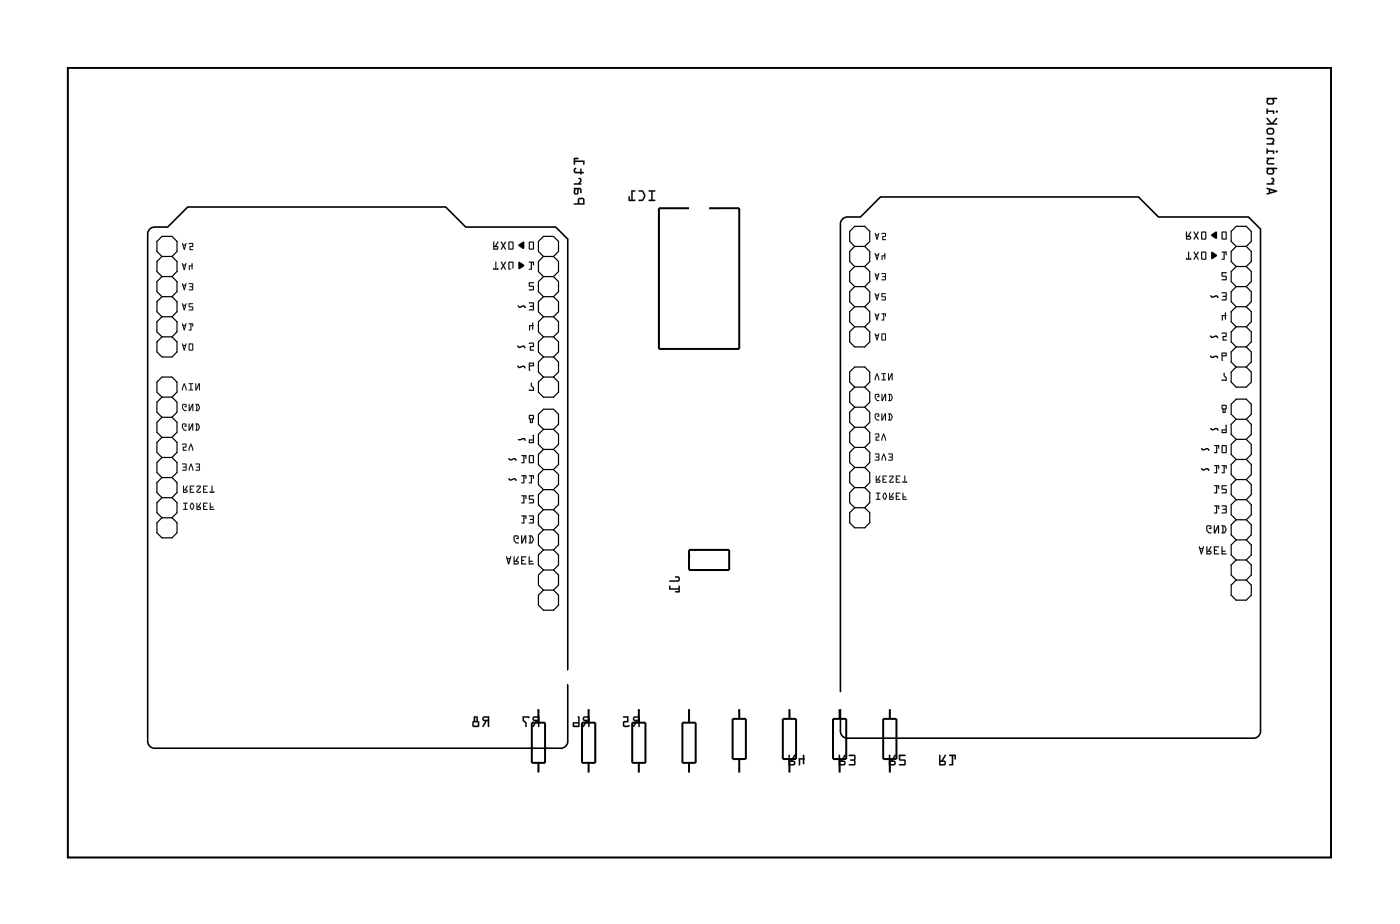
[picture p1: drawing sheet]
<svg xmlns="http://www.w3.org/2000/svg" width="177mm" height="117mm" viewBox="0 0 177 117" stroke-linecap="round" stroke-linejoin="round" font-family="sans-serif">
<path d="M8.6 8.6h159.8v99.8h-159.8zM19 28.9l.3-.2h1.9l2.5-2.5h32.7l2.5 2.5h11.4l1.5 1.5v63.4a.9 .9 0 0 1-1 1h-51.1a.9 .9 0 0 1-1-1v-63.9a.9 .9 0 0 1 .3-.8zM106.6 27.6l.4-.1 1.8-.1 2.6-2.5h32.6l2.5 2.5h11.4l1.5 1.5v63.4a.9 .9 0 0 1-.9 1h-51.2a.9 .9 0 0 1-1-1v-63.9a.9 .9 0 0 1 .3-.8z" fill="none" stroke="#000" stroke-width=".2"/>
<path d="M8.6 8.6h159.8v99.8h-159.8zM88 69.5l-.8 .9" fill="none" stroke="#000" stroke-width=".13"/>
<g fill="none" stroke="#000" stroke-width=".25">
<path d="M87.2 26.3h-3.8v17.8h10.1v-17.8h-3.8M87.2 69.5h5v2.5h-5zM67.3 91.3h1.6v5.1h-1.6zM68.1 89.5v1.8M68.1 96.4v1.4M73.6 91.3h1.7v5.1h-1.7zM74.5 89.5v1.8M74.5 96.4v1.4M80 91.3h1.6v5.1h-1.6zM80.8 89.5v1.8M80.8 96.4v1.4M86.3 91.3h1.7v5.1h-1.7z"/>
<path d="M87.2 89.5v1.8M87.2 96.4v1.4M92.7 90.8h1.6v5.1h-1.6zM93.5 89.5v1.3M93.5 95.9v1.9M99 90.8h1.7v5.1h-1.7zM99.9 89.5v1.3M99.9 95.9v1.9M105.4 90.8h1.6v5.1h-1.6zM106.2 89.5v1.3M106.2 95.9v1.9M111.7 90.8h1.7v5.1h-1.7z"/>
<path d="M112.6 89.5v1.3M112.6 95.9v1.9"/>
</g>
<g fill="none" stroke="#000" stroke-width=".15">
<path d="M20.5 32.4l-.6-.6v-1.3l.6-.6h1.3l.6 .6v1.3l-.6 .6M20.5 35h1.3M20.5 35l-.6 .6v1.3l.6 .6M20.5 32.4h1.3M20.5 32.4l-.6 .6v1.3l.6 .7M20.5 37.5l-.6 .6v1.3l.6 .6M20.5 37.5h1.3M21.8 32.4l.6 .6v1.3l-.6 .7M21.8 35l.6 .6v1.3l-.6 .6M21.8 37.5l.6 .6v1.3l-.6 .6M68.7 35h1.3M68.7 32.4h1.3"/>
<path d="M68.7 37.5h1.3M68.7 32.4l-.6-.6v-1.3l.6-.6h1.3l.7 .6v1.3l-.7 .6M68.7 32.4l-.6 .6v1.3l.6 .7M68.7 35l-.6 .6v1.3l.6 .6M68.7 37.5l-.6 .6v1.3l.6 .6M70 32.4l.7 .6v1.3l-.7 .7M70 35l.7 .6v1.3l-.7 .6M70 37.5l.7 .6v1.3l-.7 .6M108.1 31.1l-.6-.6v-1.3l.6-.6h1.3l.6 .6v1.3l-.6 .6M108.1 33.7h1.3M108.1 33.7l-.6 .6v1.3l.6 .6M108.1 31.1h1.3"/>
<path d="M108.1 31.1l-.6 .7v1.2l.6 .7M108.1 36.2l-.6 .7v1.2l.6 .7M108.1 38.8l-.6 .6v1.3l.6 .6M108.1 36.2h1.3M108.1 38.8h1.3M109.4 31.1l.6 .7v1.2l-.6 .7M109.4 33.7l.6 .6v1.3l-.6 .6M109.4 36.2l.6 .7v1.2l-.6 .7M109.4 38.8l.6 .6v1.3l-.6 .6M156.4 33.7h1.2M156.4 31.1h1.2M156.4 36.2h1.2"/>
<path d="M156.4 38.8h1.2M156.4 31.1l-.7-.6v-1.3l.7-.6h1.2l.7 .6v1.3l-.7 .6M156.4 31.1l-.7 .7v1.2l.7 .7M156.4 33.7l-.7 .6v1.3l.7 .6M156.4 36.2l-.7 .7v1.2l.7 .7M156.4 38.8l-.7 .6v1.3l.7 .6M157.6 31.1l.7 .7v1.2l-.7 .7M157.6 33.7l.7 .6v1.3l-.7 .6M157.6 36.2l.7 .7v1.2l-.7 .7M157.6 38.8l.7 .6v1.3l-.7 .6M20.5 42.6l-.6 .6v1.3l.6 .6h1.3l.6-.6v-1.3l-.6-.6M20.5 50.2l-.6-.6v-1.3l.6-.6h1.3l.6 .6v1.3l-.6 .6"/>
<path d="M20.5 40l-.6 .7v1.2l.6 .7M20.5 50.2l-.6 .6v1.3l.6 .6M20.5 52.7l-.6 .7v1.2l.6 .7M20.5 55.3l-.6 .6v1.3l.6 .6M20.5 57.8l-.6 .6v1.3l.6 .7M20.5 42.6h1.3M20.5 40h1.3M20.5 50.2h1.3M20.5 52.7h1.3M20.5 57.8h1.3M20.5 55.3h1.3M21.8 40l.6 .7v1.2l-.6 .7"/>
<path d="M21.8 50.2l.6 .6v1.3l-.6 .6M21.8 52.7l.6 .7v1.2l-.6 .7M21.8 55.3l.6 .6v1.3l-.6 .6M21.8 57.8l.6 .6v1.3l-.6 .7M68.7 42.6h1.3M68.7 40h1.3M68.7 45.1h1.3M68.7 40l-.6 .7v1.2l.6 .7M68.7 42.6l-.6 .6v1.3l.6 .6M68.7 45.1l-.6 .6v1.3l.6 .7M68.7 47.7l-.6 .6v1.3l.6 .6h1.3l.7-.6v-1.3l-.7-.6M68.7 54.3l-.6-.7v-1.2l.6-.7h1.3l.7 .7v1.2l-.7 .7"/>
<path d="M68.7 54.3l-.6 .6v1.3l.6 .6M68.7 56.8l-.6 .6v1.3l.6 .6M68.7 59.3l-.6 .7v1.2l.6 .7M68.7 59.3h1.3M68.7 54.3h1.3M68.7 56.8h1.3M68.7 47.7h1.3M70 40l.7 .7v1.2l-.7 .7M70 42.6l.7 .6v1.3l-.7 .6M70 45.1l.7 .6v1.3l-.7 .7M70 54.3l.7 .6v1.3l-.7 .6M70 56.8l.7 .6v1.3l-.7 .6"/>
<path d="M70 59.3l.7 .7v1.2l-.7 .7M108.1 41.3l-.6 .6v1.3l.6 .6h1.3l.6-.6v-1.3l-.6-.6M108.1 48.9l-.6-.6v-1.3l.6-.6h1.3l.6 .6v1.3l-.6 .6M108.1 48.9l-.6 .7v1.2l.6 .7M108.1 51.5l-.6 .6v1.3l.6 .6M108.1 54l-.6 .6v1.3l.6 .6M108.1 56.5l-.6 .7v1.2l.6 .7M108.1 59.1l-.6 .6v1.3l.6 .6M108.1 41.3h1.3M108.1 48.9h1.3M108.1 51.5h1.3M108.1 56.5h1.3"/>
<path d="M108.1 54h1.3M108.1 59.1h1.3M109.4 48.9l.6 .7v1.2l-.6 .7M109.4 51.5l.6 .6v1.3l-.6 .6M109.4 54l.6 .6v1.3l-.6 .6M109.4 56.5l.6 .7v1.2l-.6 .7M109.4 59.1l.6 .6v1.3l-.6 .6M156.4 41.3h1.2M156.4 43.8h1.2M156.4 41.3l-.7 .6v1.3l.7 .6M156.4 43.8l-.7 .7v1.2l.7 .7M156.4 46.4l-.7 .6v1.3l.7 .6h1.2l.7-.6v-1.3l-.7-.6"/>
<path d="M156.4 53l-.7-.6v-1.3l.7-.7h1.2l.7 .7v1.3l-.7 .6M156.4 53l-.7 .6v1.3l.7 .6M156.4 55.5l-.7 .7v1.2l.7 .7M156.4 58.1l-.7 .6v1.3l.7 .6M156.4 58.1h1.2M156.4 53h1.2M156.4 55.5h1.2M156.4 46.4h1.2M157.6 41.3l.7 .6v1.3l-.7 .6M157.6 43.8l.7 .7v1.2l-.7 .7M157.6 53l.7 .6v1.3l-.7 .6M157.6 55.5l.7 .7v1.2l-.7 .7"/>
<path d="M157.6 58.1l.7 .6v1.3l-.7 .6M20.5 65.4l-.6 .7v1.2l.6 .7h1.3l.6-.7v-1.2l-.6-.7M20.5 60.4l-.6 .6v1.3l.6 .6M20.5 62.9l-.6 .6v1.3l.6 .6M20.5 60.4h1.3M20.5 65.4h1.3M20.5 62.9h1.3M21.8 60.4l.6 .6v1.3l-.6 .6M21.8 62.9l.6 .6v1.3l-.6 .6M68.7 61.9l-.6 .6v1.3l.6 .6M68.7 64.4l-.6 .7v1.2l.6 .7M68.7 67l-.6 .6v1.3l.6 .6"/>
<path d="M68.7 69.5l-.6 .6v1.3l.6 .6M68.7 72l-.6 .7v1.2l.6 .7M68.7 74.6l-.6 .6v1.3l.6 .6h1.3l.7-.6v-1.3l-.7-.6M68.7 74.6h1.3M68.7 69.5h1.3M68.7 72h1.3M68.7 67h1.3M68.7 61.9h1.3M68.7 64.4h1.3M70 72l.7 .7v1.2l-.7 .7M70 61.9l.7 .6v1.3l-.7 .6M70 64.4l.7 .7v1.2l-.7 .7"/>
<path d="M70 67l.7 .6v1.3l-.7 .6M70 69.5l.7 .6v1.3l-.7 .6M108.1 64.2l-.6 .6v1.3l.6 .6h1.3l.6-.6v-1.3l-.6-.6M108.1 61.6l-.6 .7v1.2l.6 .7M108.1 64.2h1.3M108.1 61.6h1.3M109.4 61.6l.6 .7v1.2l-.6 .7M156.4 60.6l-.7 .6v1.3l.7 .6M156.4 63.1l-.7 .7v1.3l.7 .6M156.4 65.7l-.7 .6v1.3l.7 .6M156.4 68.2l-.7 .7v1.2l.7 .7M156.4 70.8l-.7 .6v1.3l.7 .6"/>
<path d="M156.4 73.3l-.7 .6v1.3l.7 .6h1.2l.7-.6v-1.3l-.7-.6M156.4 73.3h1.2M156.4 68.2h1.2M156.4 70.8h1.2M156.4 65.7h1.2M156.4 60.6h1.2M156.4 63.1h1.2M157.6 70.8l.7 .6v1.3l-.7 .6M157.6 60.6l.7 .6v1.3l-.7 .6M157.6 63.1l.7 .7v1.3l-.7 .6M157.6 65.7l.7 .6v1.3l-.7 .6M157.6 68.2l.7 .7v1.2l-.7 .7"/>
</g>
<g fill="#000">
<path d="M65.6 33.1h.1l.6 .5-.6 .4-.1-.1zM65.6 30.9l.7-.4v.9l-.2 .1-.5-.4zM66.9 38.2h.5l.1 .1v.8v.1h-.6l.1-.1h.4v-.3l-.4-.1 .4-.1v-.3h-.5zM66.9 35.7h.6v.1h-.5v.3l.5 .1v.4v.1h-.6l.1-.1h.4v-.4h-.5zM66.9 33.1h.6v.4h-.1v-.3h-.1v.9h-.4v-.1h.3v-.8h-.3zM153.2 31.9l.2-.1 .5 .5-.6 .4-.1-.1zM153.2 29.6l.7-.3v.9h-.1l-.6-.4zM154.5 37l.5-.1 .2 .1v.8l-.1 .2-.6-.1 .1-.1h.4v-.3h-.3l.3-.1v-.3h-.4zM154.5 34.4h.7l-.1 .1h-.4v.3l.5 .1v.4l-.1 .1h-.6l.1-.1h.4v-.3l-.4-.1zM154.5 31.8h.7l-.1 .5v-.1l-.1-.3h-.1v.9h-.4l.1-.1h.2v-.8h-.2zM154.6 39.8h.3l.1-.3h.1v.4v.5h-.1l-.1-.5h-.2v.6h-.1zM67.2 48.4h.1v.3l.2 .3v.4h-.6l.1-.2 .4 .1v-.3l-.2-.2z"/>
<path d="M66.9 43.4l.2-.1 .4 .1v.4l-.3 .1v.3h.3v.1h-.5v-.6h.4v-.3l-.4 .1zM66.9 41.1h.4v-.3h.1l.1 .3-.1 .5h-.1v-.4h-.2v.5l-.2 .1zM154.8 47.1h.1v.4l.3 .2v.4h-.7l.1-.2 .4 .1v-.2l-.2-.3zM154.5 42.1l.2-.1 .5 .1-.1 .5h-.3v.3h.3v.1h-.4v-.5h.3v-.4l-.4 .1z"/>
<path d="M23 38.3l.2 .9h.1l.3-.8-.1-.1-.1 .2h-.2l-.1-.2zM23 38.3l.1 .1 .1 .1h.2l.1-.2 .1 .1-.3 .8zM23.2 38.6h.2l-.1 .4zM23.2 38.6l.1 .4 .1-.4zM23.9 38.3v.5h.4v.3h-.4v.1h.5v-.4l-.4-.1v-.3h.4zM23.9 38.3l.5 .1h-.4v.3l.4 .1v.4h-.5v-.1h.4v-.3h-.4z"/>
<path d="M23 35.8l.2 .9h.1l.3-.9h-.1l-.1 .2h-.2l-.1-.2zM23 35.8h.1l.1 .2h.2l.1-.2h.1l-.3 .9zM23.2 36.1h.2l-.1 .3zM23.2 36.1l.1 .3 .1-.3zM23.9 35.8v.1h.4v.3h-.3l.3 .1v.3h-.4v.1h.5v-.1v-.7l-.1-.1zM23.9 35.8l.5 .1v.8h-.5v-.1h.4v-.3l-.3-.1h.3v-.3h-.4z"/>
<path d="M23 33.3l.2 .8 .1 .1 .3-.9-.1-.1-.1 .2h-.2l-.1-.1zM23 33.3h.1l.1 .1h.2l.1-.1h.1l-.3 .8zM23.2 33.6h.2l-.1 .3zM23.2 33.6l.1 .3 .1-.3zM23.9 33.5v.6h.1v-.4h.2v.3h.1l.1-.4-.1-.3h-.1v.2zM23.9 33.5h.3v-.2h.1l.1 .3-.1 .4h-.1v-.3h-.2v.4h-.1z"/>
<path d="M23 30.7l.2 .9h.1l.3-.9h-.1l-.1 .2h-.2l-.1-.2zM23 30.7h.1l.1 .2h.2l.1-.2 .1 .1-.3 .8zM23.2 31h.2l-.1 .3zM23.2 31l.1 .4 .1-.4zM23.9 30.8v.1l.4-.1v.3h-.3v.5h.4v-.1h-.3v-.3h.3v-.4l-.3-.1zM23.9 30.8l.2-.1 .3 .1v.4h-.3v.3h.3v.1h-.4v-.5h.3v-.3l-.4 .1z"/>
<path d="M23 38.3l.3 .9 .3-.8-.1-.1-.1 .2h-.2l-.1-.2zM23.2 38.6h.2l-.1 .4zM23.9 38.3v.5h.4v.3h-.4v.1h.5v-.4l-.4-.1v-.3h.4z"/>
<path d="M23 35.8l.3 .9 .3-.9h-.1l-.1 .2h-.2l-.1-.2zM23.2 36.1h.2l-.1 .3zM23.9 35.8v.1h.4v.3h-.3l.3 .1v.3h-.4v.1h.5v-.1v-.7z"/>
<path d="M23 33.3l.3 .8 .3-.8h-.1l-.1 .1h-.2l-.1-.1zM23.2 33.6h.2l-.1 .3zM23.9 33.5v.6h.1v-.4h.2v.3h.1l.1-.4-.1-.3h-.1v.2z"/>
<path d="M23 30.7l.3 .9 .3-.9h-.1l-.1 .2h-.2l-.1-.2zM23.2 31h.2l-.1 .3zM23.9 30.8v.1l.4-.1v.3h-.3v.5h.4v-.1h-.3v-.3h.3v-.4l-.3-.1z"/>
<path d="M62.7 33.1v.9l-.3-.2v.3h.7l-.1-.3-.2 .2v-.9zM62.7 33.1h.1v.9l.2-.1v.2h-.6v-.2l.3 .1zM63.4 33.1l.2 .5-.3 .5h.2l.2-.4 .3 .4v-.1l-.2-.4 .2-.5h-.1l-.2 .3-.2-.3zM63.4 33.1h.1l.2 .4 .2-.4h.1l-.3 .5 .3 .4v.1l-.3-.4-.2 .4h-.1l.2-.5zM64.3 33.1v.9l.1 .1h.5l.1-.1v-.9h-.2zM64.3 33.1h.5h.1l.1 .9-.1 .1h-.5l-.1-.1zM64.4 33.2h.4v.8h-.4zM64.4 33.2v.8h.4v-.8z"/>
<path d="M62.4 30.5v1.1h.4a.24 .24 0 0 0 .3-.3 .24 .24 0 0 0-.3-.2l.3-.5-.2-.1-.3 .6h-.1v-.5zM62.4 30.5l.1 .1v.5h.1l.3-.5h.1l-.2 .5a.23 .23 0 0 1 .2 .2 .23 .23 0 0 1-.2 .2l-.4 .1zM62.5 31.2h.4v.2h-.4zM62.5 31.2v.2h.4v-.2zM63.4 30.5l.2 .5-.3 .5h.2l.2-.3 .3 .4v-.1l-.2-.5 .2-.4h-.1l-.2 .3-.2-.3zM63.4 30.5l.1 .1 .2 .3 .2-.3h.1l-.3 .4 .3 .5-.3-.3-.2 .3h-.1l.2-.5zM64.3 30.6v.9l.1 .1h.5l.1-.2v-.8l-.2-.1zM64.3 30.6l.5-.1 .1 .1 .1 .8-.1 .1h-.5h-.1zM64.4 30.7h.4v.7h-.4zM64.4 30.6v.8h.4v-.8z"/>
<path d="M62.7 33.1v.9l-.3-.1v.2h.6v-.2l-.2 .1v-.9zM63.4 33.1l.2 .5-.2 .5h.1l.2-.4 .3 .4v-.1l-.2-.4 .2-.5h-.1l-.2 .3-.2-.3zM64.3 33.1v.9l.1 .1h.5l.1-.1v-.9h-.2zM64.4 33.2h.4v.8h-.4z"/>
<path d="M62.4 30.5v1.1h.4a.24 .24 0 0 0 .2-.3 .24 .24 0 0 0-.2-.2l.2-.5-.1-.1-.3 .6h-.1v-.5zM62.5 31.2h.4v.2h-.4zM63.4 30.5l.2 .5-.2 .5h.1l.2-.3 .3 .3-.2-.5 .2-.4h-.1l-.2 .3-.2-.3zM64.3 30.6v.9l.1 .1 .5-.1 .1-.1v-.8l-.2-.1zM64.4 30.7h.4v.7h-.4z"/>
<path d="M65.6 33.1v.8l.1 .1 .6-.4-.6-.5zM65.6 33.1h.1l.6 .5-.6 .4-.1-.1z"/>
<path d="M65.6 30.9v.2l.5 .4 .2-.1v-.8v-.1zM65.6 30.9l.7-.4v.9h-.1l-.6-.3z"/>
<path d="M66.9 38.2v.1h.5v.3l-.4 .1 .4 .1v.3h-.4l-.1 .1h.6l.1-.1-.1-.8-.1-.1zM66.9 38.2h.5l.1 .1v.8v.1h-.6l.1-.1h.4v-.3l-.4-.1 .4-.1v-.3h-.5z"/>
<path d="M66.9 35.7v.5h.5v.4h-.4l-.1 .1h.6l.1-.1-.1-.4-.1-.1h-.4v-.3h.5l.1-.1zM66.9 35.7h.6v.1h-.5v.3l.5 .1v.5h-.6l.1-.1h.4v-.4h-.5z"/>
<path d="M66.9 30.6v.9l.1 .1h.5l.1-.2-.1-.8-.1-.1zM66.9 30.6l.5-.1 .1 .1v.8v.1h-.5h-.1zM67 30.7h.4v.7h-.4zM67 30.6v.8h.4v-.8z"/>
<path d="M66.9 33.1v.1h.3v.8h-.3v.1h.4v-.9h.1v.3h.1l.1-.4zM66.9 33.1h.6v.4h-.1v-.3h-.1v.9h-.4v-.1h.3v-.8h-.3z"/>
<path d="M66.9 30.6v.9l.1 .1 .5-.1v-.1v-.8l-.1-.1zM67 30.7h.4v.7h-.4z"/>
<path d="M73.2 25.1l-.1 .6h-.5v.1l1.3 .1v-.8l-.2-.1zM73.3 25.2h.4l.1 .5h-.5zM72.6 23.8l.1 .1-.1 .4a.32 .32 0 0 0 .3 .3 .32 .32 0 0 0 .3-.3v-.4h.1l.1 .1v.4h.2l-.1-.6-.2-.1zM72.9 23.9l.1 .1v.4h-.1l-.2-.1zM73.2 22.5v.1l.2 .1v.2l-.3 .3h-.5v.1h.9v-.1h-.1l.2-.2a.33 .33 0 0 0-.1-.4 .33 .33 0 0 0-.3-.1zM72.6 21.3v.3l.1 .3h.7l.1 .2 .1-.2 .3-.1-.1-.1h-.2l-.1-.4h-.1v.4h-.6l-.1-.2 .2-.2-.1-.1zM72.6 20v.8h.1v-.3h1.1v.3h.1v-.5h-1.2v-.2h.4l.1-.1z"/>
<path d="M73.2 25.1l-.1 .6h-.4a.1 .1 0 0 0-.1 .1 .1 .1 0 0 0 .1 .1h1.2v-.8l-.2-.1zM73.2 25.1l.2-.1 .5 .1v.8l-1.3-.1v-.1h.5zM73.3 25.2h.4l.1 .5h-.5zM73.3 25.2v.5h.5l-.1-.5zM72.6 23.8l.1 .1-.1 .4a.32 .32 0 0 0 .3 .3 .32 .32 0 0 0 .3-.3v-.4l.2 .1v.3a.1 .1 0 0 0 .1 .1 .1 .1 0 0 0 .1-.1v-.4l-.2-.1zM72.6 23.8h.7h.2l.1 .6h-.2v-.4l-.1-.1h-.1v.4a.31 .31 0 0 1-.3 .3 .31 .31 0 0 1-.3-.3l.1-.4zM72.9 23.9l.1 .1-.1 .4-.1-.1-.1-.2zM72.9 23.9l-.2 .4 .2 .1h.1v-.4zM73.2 22.5v.1l.2 .1v.2l-.3 .3h-.4a.1 .1 0 0 0-.1 0 .1 .1 0 0 0 .1 .1h.8a.1 .1 0 0 0 .1-.1 .1 .1 0 0 0-.1 0h-.1l.2-.2a.33 .33 0 0 0-.1-.4 .33 .33 0 0 0-.3-.1zM73.2 22.5a.31 .31 0 0 1 .3 .1 .31 .31 0 0 1 0 .3l-.1 .3h.1v.1h-.9v-.1h.5l.3-.3v-.2l-.2-.1zM72.6 21.3v.3l.1 .3h.7v.1l.1 .1 .1-.2h.2a.1 .1 0 0 0 .1-.1 .1 .1 0 0 0-.1-.1h-.2v-.3a.1 .1 0 0 0-.1-.1 .1 .1 0 0 0-.1 .1v.3h-.6v-.2l.1-.2-.1-.1zM72.6 21.3l.2-.1 .1 .1-.2 .2 .1 .2h.6v-.3l.1-.1 .1 .4h.2v.1l-.2 .1-.1 .2-.1-.1v-.1h-.7l-.1-.3zM72.6 20v.7a.1 .1 0 0 0 .1 .1 .1 .1 0 0 0 .1-.1l-.1-.2h1.1l-.1 .2a.1 .1 0 0 0 .1 .1 .1 .1 0 0 0 .1-.1v-.4h-1.2v-.2h.4a.1 .1 0 0 0 .1-.1 .1 .1 0 0 0-.1-.1zM72.6 20h.6l-.1 .1h-.4v.2h1.2v.5h-.1v-.3h-1.1v.3h-.1z"/>
<path d="M82.1 24.1v.1h.3v1h-.3l-.1 .2h.8v-.2h-.2v-1h.2l.1-.1zM80.8 24.1v.1h.4l.3 .5-.3 .5h-.4v.2h.1a.62 .62 0 0 0 .7-.7l-.3-.6zM79.9 24v1.2h-.2v-.4h-.1l-.1 .6h.8v-.2h-.3v-1h.3l.1-.1z"/>
<path d="M82 24.1l.1 .1h.3v1h-.3a.1 .1 0 0 0-.1 .1 .1 .1 0 0 0 .1 .1h.7a.1 .1 0 0 0 .1-.1 .1 .1 0 0 0-.1-.1h-.2v-1h.2a.1 .1 0 0 0 .1-.1 .1 .1 0 0 0-.1-.1zM82.1 24.1h.8l-.1 .1h-.3v1h.3v.2h-.8l.1-.2h.3v-1h-.3zM80.8 24.1v.1h.4l.3 .5-.3 .5h-.3a.1 .1 0 0 0-.1 .1 .1 .1 0 0 0 .1 .1l.5-.1 .2-.6-.3-.6zM80.8 24.1h.5l.3 .4a.83 .83 0 0 1-.3 .9h-.4l-.1-.1 .4-.1 .2-.4v-.2l-.2-.4h-.4zM79.8 24l.1 1.2h-.2v-.3a.1 .1 0 0 0-.1-.1 .1 .1 0 0 0-.1 .1v.5h.8a.1 .1 0 0 0 .1-.1 .1 .1 0 0 0-.1-.1h-.3v-1h.3a.1 .1 0 0 0 .1-.1 .1 .1 0 0 0-.1-.1zM79.9 24l.5 .1-.1 .1h-.3v1h.3v.2h-.8l.1-.6h.1v.4h.2z"/>
<path d="M110.7 39.6l.2 .9h.1l.2-.9h-.1v.2h-.3v-.2zM110.7 39.6h.1v.2h.3v-.2l.1 .1-.2 .8zM110.8 39.9h.2l-.1 .3zM110.8 39.9l.1 .4 .1-.4zM111.5 39.6v.1h.2v.7h-.2v.1h.3v-.8h.2v.3l.1-.4zM111.5 39.6h.6l-.1 .4v-.3h-.2v.8h-.3l.2-.1v-.7h-.2z"/>
<path d="M110.7 37.1l.2 .8 .1 .1 .2-.9h-.1v.1h-.3v-.1zM110.7 37.1h.1v.2h.3v-.2h.1l-.2 .9zM110.8 37.4h.2l-.1 .3zM110.8 37.4l.1 .3 .1-.3zM111.5 37v.5l.5 .1v.2h-.5v.1l.5 .1 .1-.5-.5-.1v-.2h.4l.1-.1zM111.5 37.1h.6l-.1 .1h-.4v.3h.5l-.1 .4h-.5v-.1h.5v-.2l-.5-.1z"/>
<path d="M110.7 34.5l.2 .9h.1l.2-.9h-.1v.2h-.3v-.2zM110.7 34.5l.1 .1v.1h.3v-.2l.1 .1-.2 .8zM110.8 34.8h.2l-.1 .4zM110.8 34.8l.1 .4 .1-.4zM111.5 34.5v.1h.5l-.1 .3-.3 .1h.3l.1 .3h-.5v.1h.5l.1-.1v-.7l-.1-.1zM111.5 34.5l.6 .1-.1 .8h-.5v-.1h.5l-.1-.3h-.3l.3-.1 .1-.3h-.5z"/>
<path d="M110.7 32l.2 .8 .1 .1 .2-.9h-.1v.2h-.3v-.2zM110.7 32h.1v.2h.3v-.2h.1l-.2 .9zM110.8 32.3h.2l-.1 .3zM110.8 32.3l.1 .3 .1-.3zM111.5 32.3v.6l.1-.1v-.4h.3v.3l.1 .1v-.5v-.3h-.1v.3zM111.5 32.3h.4v-.3h.1v.3v.5l-.1-.1v-.3h-.3v.4l-.1 .1z"/>
<path d="M110.7 29.4l.2 .9h.1l.2-.8-.1-.1v.2h-.3v-.1zM110.7 29.5h.1v.1h.3v-.2l.1 .1-.2 .8zM110.8 29.7h.2l-.1 .4zM110.8 29.7l.1 .4 .1-.4zM111.5 29.5v.1l.5-.1v.3h-.4v.5h.4v-.1h-.3v-.3h.3l.1-.4-.4-.1zM111.5 29.5l.2-.1 .4 .1-.1 .4h-.3v.3h.3v.1h-.4v-.5h.4v-.3l-.5 .1z"/>
<path d="M110.7 39.6l.3 .9 .2-.9h-.1v.2h-.3v-.2zM110.8 39.9h.2l-.1 .3zM111.5 39.6v.1h.2v.7l-.2 .1h.3v-.8h.2v.3l.1-.4z"/>
<path d="M110.7 37.1l.3 .9 .2-.9h-.1v.1h-.3v-.1zM110.8 37.4h.2l-.1 .3zM111.5 37.1v.4l.5 .1v.2h-.5v.1l.5 .1 .1-.5-.5-.1v-.2h.4l.1-.1z"/>
<path d="M110.7 34.5l.3 .9 .2-.9h-.1v.2h-.3v-.2zM110.8 34.8h.2l-.1 .4zM111.5 34.5v.1h.5l-.1 .3-.3 .1h.3l.1 .3h-.5v.1h.5l.1-.1v-.7z"/>
<path d="M110.7 32l.3 .9 .2-.9h-.1v.2h-.3v-.2zM110.8 32.3h.2l-.1 .3zM111.5 32.3v.6l.1-.1v-.4h.3v.3l.1 .1v-.5v-.3h-.1v.3z"/>
<path d="M110.7 29.4l.3 .9 .2-.8-.1-.1v.2h-.3v-.1zM110.8 29.7h.2l-.1 .4zM111.5 29.5v.1l.5-.1v.3h-.4v.5h.4v-.1h-.3v-.3h.3l.1-.4-.4-.1z"/>
<path d="M150.3 31.8v.9l-.2-.1-.1 .2h.7l-.1-.2-.2 .1v-.8zM150.3 31.8l.1 .1v.8l.2-.1 .1 .2h-.7l.1-.2 .2 .1zM151 31.8l.2 .5-.2 .5h.1l.2-.4 .3 .4v-.1l-.2-.4 .2-.5h-.1l-.2 .4-.2-.4zM151 31.8h.1l.2 .4 .2-.4h.1l-.2 .5 .2 .4v.1l-.3-.4-.2 .4h-.1l.2-.5zM152 31.8l-.1 .9 .2 .1h.4l.1-.1v-.8l-.1-.1zM152 31.8h.5l.1 .1v.8l-.1 .1h-.4l-.2-.1zM152.1 31.9h.4v.8h-.4zM152.1 31.9v.8h.4v-.8z"/>
<path d="M150 29.3v1h.5a.24 .24 0 0 0 .2-.3 .24 .24 0 0 0-.3-.2l.3-.5h-.1l-.4 .5v-.5zM150 29.3h.1v.5h.1l.4-.5h.1l-.3 .5a.23 .23 0 0 1 .3 .2 .23 .23 0 0 1-.2 .3h-.5zM150.2 29.9l.3 .1v.1l-.3 .1zM150.1 29.9v.3l.4-.1v-.2zM151 29.3l.2 .5-.2 .4 .1 .1 .2-.4 .3 .4v-.1l-.2-.4 .2-.5h-.1l-.2 .3-.2-.3zM151 29.3h.1l.2 .3 .2-.3h.1l-.2 .5 .2 .4v.1l-.3-.4-.2 .4-.1-.1 .2-.4zM152 29.3l-.1 .9 .2 .1h.4l.1-.1v-.9l-.1-.1zM152 29.3h.5h.1v.9l-.1 .1h-.4l-.2-.1zM152.1 29.4h.4v.8h-.4zM152.1 29.4v.8h.4v-.8z"/>
<path d="M150.3 31.8v.9l-.2-.1-.1 .2h.7l-.1-.2-.2 .1v-.8zM151 31.8l.2 .5-.2 .5h.1l.2-.4 .3 .4v-.1l-.2-.4 .2-.5h-.1l-.2 .4-.2-.4zM152 31.8l-.1 .9 .2 .1h.4l.1-.1v-.8l-.1-.1zM152.1 31.9h.4v.8h-.4z"/>
<path d="M150 29.3v1h.5a.24 .24 0 0 0 .2-.3 .24 .24 0 0 0-.3-.2l.3-.5h-.1l-.4 .5-.1-.5zM150.2 29.9l.3 .1v.1l-.3 .1zM151 29.3l.2 .5-.2 .4 .1 .1 .2-.4 .3 .4v-.1l-.2-.4 .2-.5h-.1l-.2 .3-.2-.3zM152 29.3l-.1 .9 .2 .1h.4l.1-.1v-.9h-.1zM152.1 29.4h.4v.8h-.4z"/>
<path d="M153.2 31.8v.8l.1 .2 .7-.5-.6-.5zM153.2 31.9l.2-.1 .5 .5-.6 .4-.1-.1z"/>
<path d="M153.2 29.6v.2l.6 .4h.1l.1-.8-.1-.1zM153.3 29.6l.6-.3v.8l-.1 .1-.5-.4z"/>
<path d="M154.5 37l.1 .1h.4v.3l-.4 .1h.4v.3h-.4l-.1 .1 .6 .1 .1-.2v-.8l-.2-.1zM154.5 37l.5-.1 .2 .1v.8l-.1 .2-.6-.1 .1-.1h.5l-.1-.3h-.3l.3-.1 .1-.3h-.5z"/>
<path d="M154.5 34.4l.1 .5 .4 .1v.3h-.4l-.1 .1h.6l.1-.1v-.4l-.2-.1h-.3v-.3h.4l.1-.1zM154.5 34.4h.7l-.1 .1h-.5v.4h.6l-.1 .5h-.6l.1-.1h.5v-.3l-.5-.1z"/>
<path d="M154.6 29.3l-.1 .9 .2 .1h.4l.1-.1v-.9l-.2-.1zM154.6 29.3h.4h.2v.9l-.1 .1h-.4l-.2-.1zM154.7 29.4h.3v.8h-.3zM154.6 29.4v.8h.5v-.8z"/>
<path d="M154.5 31.8l.1 .1h.2v.8h-.2l-.1 .1h.4v-.9h.1v.3l.1 .1 .1-.5zM154.5 31.8h.7l-.1 .5v-.1v-.3h-.2v.9h-.4l.1-.1h.2v-.8h-.2z"/>
<path d="M154.6 29.3l-.1 .9 .2 .1h.4l.1-.1v-.9h-.2zM154.7 29.4h.3v.8h-.3z"/>
<path d="M154.5 39.8l.1 .7h.1v-.6h.2v.5h.2l.1-.5-.1-.4h-.2v.3zM154.6 39.8h.4v-.3h.1v.4v.5h-.1v-.5h-.3v.6h-.1z"/>
<path d="M160.2 23.7v.2l.3 .1v.4h-.3l.1 .2 1.3-.4-.1-.1zM160.7 24l.5 .2-.5 .1zM160.8 22.5v.1l.2 .1v.2l-.2 .3h-.5l-.1 .1h.9l.1-.1h-.2l.2-.3a.33 .33 0 0 0 0-.3 .33 .33 0 0 0-.4-.1zM160.2 21.2v.1l.1 .1-.1 .2v.2l.3 .3 .5-.1 .2-.3-.1-.3h.4l.1-.1-.1-.1zM160.5 21.4h.4l.1 .2-.1 .3h-.5v-.3zM160.2 20v.1h.2a.38 .38 0 0 0-.2 .4 .38 .38 0 0 0 .3 .3h.7l-.1-.2h-.7v-.2l.2-.3h.5l.1-.1zM160.2 18.8l.1 .7 .1-.1v-.2h.6v.2h.2l-.1-.4h-.7v-.2zM161.4 19.1a.14 .14 0 0 0 .2 0 .14 .14 0 0 0-.2 0zM160.2 17.4l.1 .2h.6l.1 .1-.2 .4h-.5l-.1 .2h1v-.2h-.2a.38 .38 0 0 0 .2-.4 .38 .38 0 0 0-.3-.3zM160.2 16.6a.5 .5 0 0 0 1 0 .5 .5 0 0 0-1 0zM160.5 16.4l.4-.1 .1 .2v.3h-.1h-.4l-.1-.1zM160.2 14.9v.1l.5 .6h-.4v.1h1.3l-.1-.1h-.4l.4-.6v-.1l-.6 .6-.5-.6zM160.2 13.7l.1 .7h.1v-.3h.6v.3h.2l-.1-.4h-.7v-.2zM161.4 14.1a.14 .14 0 0 0 .2 0 .14 .14 0 0 0-.2 0zM160.2 12.4v.1h.1l-.1 .2v.3l.3 .2h.5l.2-.3-.1-.4h.4h.1l-.1-.1zM160.5 12.6h.4l.1 .1-.1 .3h-.5v-.3z"/>
<path d="M160.2 23.7v.2l.3 .1v.4h-.3l.1 .2 1.3-.4-.1-.1zM160.2 23.8l1.3 .3 .1 .1-1.3 .4-.1-.1 .3-.1v-.4l-.2-.1zM160.7 24l.5 .2-.5 .1zM160.7 24v.3l.5-.1zM160.8 22.5v.1l.2 .1v.2l-.2 .3-.5-.1a.1 .1 0 0 0-.1 .1 .1 .1 0 0 0 .1 .1h.8a.1 .1 0 0 0 .1-.1 .1 .1 0 0 0-.1-.1l-.1 .1 .2-.2a.33 .33 0 0 0 0-.4 .33 .33 0 0 0-.4-.1zM160.8 22.5h.1a.31 .31 0 0 1 .3 .1 .31 .31 0 0 1 0 .3l-.2 .3h.2l-.1 .1h-.9l.1-.1h.5l.2-.3v-.2l-.2-.1zM160.2 21.2v.1l.1 .1-.1 .2v.2l.3 .3 .5-.1 .2-.3-.1-.3h.4a.1 .1 0 0 0 .1-.1 .1 .1 0 0 0-.1-.1zM160.2 21.2h1.3l.1 .1-.1 .1h-.4l.1 .3-.2 .3-.5 .1-.3-.3v-.2l.1-.2-.1-.1zM160.5 21.4h.4l.1 .2-.1 .3h-.4l-.1-.3zM160.5 21.4l-.1 .2v.3h.6v-.3l-.1-.2zM160.2 20v.1h.2a.4 .4 0 0 0 .1 .7h.6a.1 .1 0 0 0 .1-.1 .1 .1 0 0 0-.1-.1h-.6l-.1-.2 .2-.3h.5a.1 .1 0 0 0 .1-.1 .1 .1 0 0 0-.1-.1zM160.2 20h1l-.1 .1h-.5l-.2 .3v.2h.7l.1 .2h-.7a.35 .35 0 0 1-.3-.5l.2-.2h-.2zM160.2 18.8v.6a.1 .1 0 0 0 .1 .1 .1 .1 0 0 0 .1-.1v-.2h.6v.2a.1 .1 0 0 0 .1 .1 .1 .1 0 0 0 .1-.1l-.1-.4h-.7v-.2zM160.2 18.8h.2v.2h.7l.1 .4h-.2v-.2h-.6v.2h-.1zM161.4 19.1a.15 .15 0 0 0 .3 0 .15 .15 0 0 0-.3 0zM161.4 19.1a.13 .13 0 0 1 .2 0 .13 .13 0 0 1-.2 0zM160.2 17.4l.1 .2h.6l.1 .1-.2 .4h-.5a.1 .1 0 0 0-.1 .1 .1 .1 0 0 0 .1 .1h.8a.1 .1 0 0 0 .1-.1 .11 .11 0 0 0-.2-.1 .4 .4 0 0 0-.1-.7zM160.2 17.5l.7-.1a.35 .35 0 0 1 .3 .5l-.2 .2h.2l-.1 .2h-.8v-.2h.5l.2-.4-.1-.1h-.6zM160.2 16.6a.51 .51 0 0 0 1 0 .51 .51 0 0 0-1 0zM160.2 16.6a.5 .5 0 0 1 1 0 .5 .5 0 0 1-1 0zM160.5 16.4h.5l-.1 .4h-.4l-.1-.1zM160.4 16.4v.3l.1 .1h.4h.1v-.3l-.1-.2zM160.2 14.9v.1l.5 .6h-.4a.1 .1 0 0 0-.1 .1 .1 .1 0 0 0 .1 .1h1.2a.1 .1 0 0 0 .1-.1 .1 .1 0 0 0-.1-.1h-.4l.5-.6a.1 .1 0 0 0-.1-.1 .1 .1 0 0 0-.1 0l-.5 .6-.5-.6zM160.2 14.9h.2l.5 .6 .6-.6v.1l-.4 .6h.4l.1 .1h-1.3v-.1h.4l-.5-.6zM160.2 13.7v.6a.1 .1 0 0 0 .1 .1 .1 .1 0 0 0 .1-.1v-.2h.6v.2a.1 .1 0 0 0 .1 .1 .1 .1 0 0 0 .1-.1l-.1-.3h-.7v-.2zM160.2 13.7l.2 .1v.2h.7l.1 .3-.2 .1v-.3h-.6v.2l-.1 .1zM161.4 14.1a.15 .15 0 0 0 .3 0 .15 .15 0 0 0-.3 0zM161.4 14.1a.13 .13 0 0 1 .2 0 .13 .13 0 0 1-.2 0zM160.2 12.4v.1h.1l-.1 .2v.3l.3 .2h.5l.2-.3-.1-.4h.4a.1 .1 0 0 0 .1-.1 .1 .1 0 0 0-.1 0zM160.2 12.4h1.3l.1 .1h-.1h-.4l.1 .4-.2 .3h-.5l-.3-.2v-.3l.1-.2h-.1zM160.5 12.6h.4l.1 .1-.1 .3h-.4l-.1-.3zM160.5 12.6l-.1 .2v.2h.6v-.2l-.1-.2z"/>
<path d="M23 43.4l.2 .9h.1l.3-.9h-.1l-.1 .2h-.2l-.1-.2zM23 43.4h.1l.1 .2h.2l.1-.2 .1 .1-.3 .8zM23.2 43.7h.2l-.1 .3zM23.2 43.7l.1 .4 .1-.4zM23.9 43.4v.8l.5 .1v-.1v-.7l-.1-.1zM23.9 43.4l.5 .1v.8l-.5-.1zM24 43.5h.3v.7h-.3zM24 43.5v.7h.3v-.7z"/>
<path d="M23 40.9l.2 .8 .1 .1 .3-.9h-.1l-.1 .2h-.2l-.1-.2zM23 40.9h.1l.1 .2h.2l.1-.2h.1l-.3 .9zM23.2 41.2h.2l-.1 .3zM23.2 41.2l.1 .3 .1-.3zM23.9 40.9v.1h.2v.7h-.2l.3 .1v-.8h.1v.2l.1 .1v-.4zM23.9 40.9h.5v.4l-.1-.3h-.1v.8l-.3-.1h.2v-.7h-.2z"/>
<path d="M23 56.1l.1 .1h.4v.2h-.4v.6h.5v-.2h-.3v-.2l.3-.1v-.4l-.4-.1zM23 56.1h.2h.4v.4l-.4 .1v.2l.4 .1v.1h-.5v-.6l.4 .1v-.3h-.4zM24.1 56.1l-.2 .6v.2h.1l.2-.6 .1 .6 .1 .1v-.3l-.2-.6zM24.1 56.1h.1l.2 .6v.3l-.2-.7-.2 .6h-.1v-.2z"/>
<path d="M23.3 48.4l-.3 .7v.2h.1l.2-.6 .2 .6h.1v-.2l-.2-.6zM23.3 48.5h.1l.2 .6v.2l-.3-.7-.2 .7h-.1v-.2zM23.9 48.4v.1h.2v.7h-.2v.1h.5v-.1h-.2v-.7h.2zM23.9 48.5h.5h-.2v.7h.2v.1h-.5l.2-.1v-.7h-.2zM24.7 48.4v.9h.2l.3-.7v.7h.1v-.9h-.2l-.3 .7v-.6zM24.7 48.5h.1v.7l.3-.8h.2l-.1 .9v-.7l-.3 .7h-.2z"/>
<path d="M23.1 53.6v.6l.2 .2h.3v-.1h-.3l-.1-.2-.1-.4 .3-.1 .1 .2-.2 .1h.3v-.3l-.2-.1zM23.1 53.6l.3-.1 .2 .1v.3h-.3l.2-.1-.1-.2-.3 .1 .1 .4 .1 .2 .3 .1h-.4a.66 .66 0 0 1-.1-.8zM23.9 53.5v.9h.1l.3-.7v.7h.1v-.9h-.1l-.3 .7v-.6zM23.9 53.5l.1 .1v.6l.3-.7h.1v.9h-.1v-.7l-.3 .7h-.1zM24.7 53.5v.1h.1v.7l-.1 .1h.3l.3-.5-.2-.4zM24.7 53.5h.4l.2 .3v.3l-.3 .3h-.3l.1-.1v-.7zM24.9 53.6l.3 .4-.3 .3zM24.9 53.6l.1 .7 .2-.3-.2-.3z"/>
<path d="M23 43.4l.3 .9 .3-.9h-.1l-.1 .2h-.2l-.1-.2zM23.2 43.7h.2l-.1 .3zM23.9 43.4v.8l.5 .1v-.1v-.7l-.1-.1zM24 43.5h.3v.7h-.3z"/>
<path d="M23 40.9l.3 .9 .3-.9h-.1l-.1 .2h-.2l-.1-.2zM23.2 41.2h.2l-.1 .3zM23.9 40.9v.1h.2v.7h-.2l.3 .1v-.8h.1v.2l.1 .1v-.4z"/>
<path d="M23 56.1l.1 .1h.4v.2h-.4v.6h.5v-.2h-.3v-.2l.3-.1v-.4h-.4zM24.1 56.1l-.2 .6v.2h.1l.2-.6 .2 .7v-.3l-.2-.6z"/>
<path d="M23.3 48.4l-.3 .7v.2h.1l.2-.6 .3 .6v-.2l-.2-.6zM23.9 48.4v.1h.2v.7l-.2 .1h.5v-.1h-.2v-.7h.2zM24.7 48.4v.9h.2l.3-.7v.7l.1-.9h-.2l-.3 .7v-.6z"/>
<path d="M23.1 53.6h-.1a.57 .57 0 0 0 .5 .8l.1-.1h-.3l-.1-.2-.1-.4 .3-.1 .1 .2-.2 .1h.3v-.3l-.2-.1zM23.9 53.5v.9h.1l.3-.7v.7h.1v-.9h-.1l-.3 .7v-.6zM24.7 53.5l.1 .1v.7l-.1 .1h.4a.53 .53 0 0 0 0-.8l-.1-.1zM24.9 53.6l.3 .4-.2 .3z"/>
<path d="M23 58.6l.1 .1h.4v.2l-.4 .1 .4 .1v.3h-.4h-.1l.5 .1 .1-.1v-.8h-.1zM23.1 58.6h.5l-.1 .9-.5-.1h.1h.4v-.3l-.3-.1h.3v-.3h-.4zM24.1 58.6l-.2 .6v.2h.1l.2-.6 .1 .6 .1 .1 .1-.3-.3-.6zM24.1 58.6h.1l.3 .6-.1 .3-.2-.7-.2 .6h-.1v-.2zM24.7 58.6l.1 .1h.4v.2l-.4 .1 .4 .1v.3h-.4h-.1l.5 .1 .1-.1v-.8h-.1zM24.7 58.6h.6l-.1 .9-.5-.1h.1h.4v-.3l-.4-.1h.4v-.3h-.4z"/>
<path d="M23.1 51.1v.6l.2 .2 .3 .1v-.2h-.2l-.2-.2v-.4h.3v.1l-.2 .1 .3 .1v-.3l-.2-.2zM23.1 51.1l.3-.1 .2 .2v.3l-.3-.1 .2-.1v-.1h-.4l.1 .4 .1 .2 .3 .1h-.4a.66 .66 0 0 1-.1-.8zM23.9 51.1v.9h.1l.3-.7v.6l.1 .1 .1-1h-.2l-.3 .7v-.6zM23.9 51.1h.1v.7l.3-.8h.2l-.1 .9h-.1v-.7l-.3 .8h-.1zM24.7 51.1l.1 .1v.6l-.1 .1 .3 .1 .3-.6-.2-.3zM24.7 51.1h.4l.2 .3v.2l-.3 .3h-.3l.1-.1v-.6zM25 51.2l.2 .3-.2 .3zM24.9 51.2l.1 .6 .2-.3-.2-.3z"/>
<path d="M23 58.6l.1 .1h.4v.3h-.4l.4 .1v.3h-.4h-.1l.5 .1 .1-.1v-.8zM24.1 58.6l-.2 .6v.2h.1l.2-.6 .2 .7 .1-.3-.3-.6zM24.7 58.6l.1 .1h.4v.3h-.4l.4 .1v.3h-.4h-.1l.5 .1 .1-.1v-.8z"/>
<path d="M23.1 51.1l-.1 .1a.57 .57 0 0 0 .6 .8v-.1l-.2-.1-.2-.2-.1-.4h.4v.1l-.2 .1 .3 .1v-.3l-.2-.2zM23.9 51.1v.9h.1l.3-.7v.6h.1l.1-.9h-.2l-.3 .7v-.6zM24.7 51.1l.1 .1v.6l-.1 .1h.4a.53 .53 0 0 0 .1-.8h-.2zM25 51.2l.2 .3-.2 .3z"/>
<path d="M66 57.5v.1h.2v.8h-.2l-.1 .1h.4v-.9h.2v.3l.1 .1v-.5zM66 57.5l.6 .1v.4l-.1-.1v-.3h-.2v.9h-.4l.1-.1h.2v-.8h-.2zM66.9 57.5v1h.1h.5l.1-.1-.1-.8-.1-.1zM66.9 57.6l.5-.1 .1 .1v.8v.1h-.5h-.1zM67 57.6h.4v.8h-.4zM67 57.6v.8h.4v-.8z"/>
<path d="M66 57.5v.1h.2v.8h-.2l-.1 .1h.4v-.9h.2v.3l.1 .1v-.4zM66.9 57.5v1h.1h.5l.1-.1-.1-.8-.1-.1zM67 57.6h.4v.8h-.4z"/>
<path d="M67.4 55v.5h-.5v.5h.7v-1zM67.4 55h.1v1h-.6v-.4l.5-.1zM67 55.7h.4v.2h-.4zM67 55.7v.2h.4v-.2z"/>
<path d="M66.9 52.5v.4l.1 .1v.4l.4 .1v-.5l.2-.1-.1-.4-.1-.1zM66.9 52.5l.5-.1 .1 .1v.4l-.1 .1v.5l-.4-.1v-.4l-.1-.1zM67 52.6h.4v.3h-.4zM67 52.6v.3h.4v-.3zM67.2 53h.1v.3h-.1zM67.1 53v.3h.2v-.3z"/>
<path d="M67.2 48.4v.4l.2 .2v.3l-.4-.1-.1 .2h.7l-.1-.4-.2-.3v-.3zM67.2 48.4h.1v.3l.2 .3v.4h-.6l.1-.2 .4 .1v-.3l-.2-.2z"/>
<path d="M66.9 45.8v1l.1 .1 .1-.1-.1-.5h.5l.1-.4-.1-.1zM66.9 45.8l.6 .1v.4h-.5v.6l-.1-.1zM67 46h.4v.2h-.4zM67 46v.2h.4v-.2z"/>
<path d="M66.9 43.4l.1 .1 .4-.1v.3h-.4v.6h.5v-.1h-.3v-.3l.3-.1v-.4l-.4-.1zM66.9 43.3h.5l.1 .1v.4l-.4 .1v.3h.4v.1h-.5v-.6h.4v-.3l-.4 .1z"/>
<path d="M67.4 55v.5h-.5v.5h.6v-1zM67 55.7h.4v.2h-.4z"/>
<path d="M66.9 52.5v.4l.1 .1v.4l.4 .1v-.5l.1-.1v-.4l-.1-.1zM67 52.6h.4v.3h-.4zM67.2 53h.1v.3h-.1z"/>
<path d="M66.9 45.8v1l.1 .1 .1-.1-.1-.5h.5v-.4zM67 46h.4v.2h-.4z"/>
<path d="M66.9 41.1v.7l.2-.1v-.5h.2v.4l.1 .1 .1-.6-.1-.3h-.1v.3zM66.9 41.1h.4v-.3h.1l.1 .3-.1 .5h-.1v-.4h-.3v.5l-.1 .1z"/>
<path d="M110.7 42.1l.2 .9h.1l.2-.8-.1-.1v.2h-.3v-.1zM110.7 42.2h.1v.1h.3v-.2l.1 .1-.2 .8zM110.8 42.4h.2l-.1 .4zM110.8 42.4l.1 .4 .1-.4zM111.5 42.2v.8h.5l.1-.1v-.7l-.1-.1zM111.5 42.2h.6l-.1 .8h-.5zM111.6 42.2h.4v.7h-.4zM111.6 42.2v.7h.4v-.7z"/>
<path d="M110.7 54.9v.1l.4-.1v.3h-.3v.5h.4v-.1h-.3v-.3h.3v-.4l-.4-.1zM110.7 54.9l.1-.1 .4 .1v.4h-.3v.3h.3v.1h-.4v-.5h.3v-.3h-.4zM111.7 54.8l-.2 .6v.3h.1l.2-.7 .2 .7 .1-.3-.3-.6zM111.7 54.8h.1l.3 .6-.1 .3-.2-.7-.2 .7h-.1v-.3z"/>
<path d="M110.9 47.2l-.3 .6v.2h.2l.1-.6 .2 .6 .1 .1v-.3l-.2-.6zM110.9 47.2h.1l.2 .6v.3l-.3-.7-.1 .6h-.1l-.1-.2zM111.5 47.2v.1h.2v.7h-.2l.5 .1v-.1h-.2v-.7h.2l.1-.1zM111.5 47.2h.6l-.3 .1v.7h.2v.1l-.5-.1h.2v-.7h-.2zM112.3 47.2v.9h.2l.3-.7v.6l.1 .1v-.9h-.1l-.3 .7v-.7zM112.4 47.2v.7l.4-.7h.1v.9l-.1-.1v-.7l-.3 .8h-.2z"/>
<path d="M110.7 52.3v.6l.2 .2 .3 .1v-.2h-.2l-.2-.2v-.4h.3v.1l-.2 .1 .3 .1v-.4l-.1-.1zM110.7 52.3l.4-.1 .1 .2v.3l-.3-.1 .2-.1v-.1h-.3v.4l.2 .2 .2 .1h-.3a.66 .66 0 0 1-.2-.8zM111.5 52.3v.9h.1l.3-.8v.7l.1 .1 .1-1h-.2l-.3 .7v-.6zM111.5 52.3h.1v.7l.3-.8h.2l-.1 .9v-.7l-.4 .8h-.1zM112.3 52.3l.1 .1v.6l-.1 .1 .4 .1 .2-.6-.2-.3zM112.4 52.3h.3l.2 .3v.2l-.2 .3h-.4l.2-.1v-.6zM112.6 52.4l.2 .3-.2 .3zM112.6 52.4v.6l.2-.3-.1-.3z"/>
<path d="M110.7 42.1l.3 .9 .2-.8-.1-.1v.2h-.3v-.1zM110.8 42.4h.2l-.1 .4zM111.5 42.2v.8h.5l.1-.1v-.7l-.1-.1zM111.6 42.2h.4v.7h-.4z"/>
<path d="M110.7 54.9h.4v.3h-.3v.5h.4v-.1h-.3v-.3h.3v-.4l-.4-.1zM111.7 54.8l-.2 .6v.3h.1l.2-.7 .2 .7 .1-.3-.3-.6z"/>
<path d="M110.9 47.2l-.3 .6 .1 .2h.1l.1-.6 .3 .7v-.3l-.2-.6zM111.5 47.2v.1h.2v.7h-.2l.5 .1v-.1h-.2v-.7l.3-.1zM112.4 47.2l-.1 .9h.2l.3-.7v.6l.1 .1v-.9h-.1l-.3 .7v-.7z"/>
<path d="M110.7 52.3v.1a.57 .57 0 0 0 .5 .8v-.1l-.2-.1-.2-.2v-.4h.3v.1l-.2 .1 .3 .1v-.3l-.1-.2zM111.5 52.3v.9h.1l.4-.8v.7l.1-.9h-.2l-.3 .7v-.6zM112.4 52.3v.1v.6l-.1 .1h.4a.53 .53 0 0 0 .1-.8l-.1-.1zM112.6 52.4l.2 .3-.2 .3z"/>
<path d="M110.7 57.3v.1h.4v.3l-.3 .1h.3v.3h-.4v.1h.5v-.1v-.7l-.1-.1zM110.7 57.3l.5 .1v.8h-.5v-.1h.4v-.3h-.3l.3-.1v-.3h-.4zM111.8 57.3l-.3 .6v.3h.1l.2-.7 .2 .7 .1-.3-.2-.6zM111.7 57.3h.1l.3 .6-.1 .3-.2-.7-.2 .7h-.1v-.3zM112.4 57.3v.1h.4v.3l-.3 .1h.3v.3h-.4l-.1 .1h.6v-.1v-.7l-.1-.1zM112.4 57.3l.5 .1v.8h-.5v-.1h.4v-.3h-.3l.3-.1v-.3h-.4z"/>
<path d="M110.7 49.8v.6l.2 .3h.3v-.1h-.2l-.2-.3v-.3l.3-.1v.2l-.2 .1h.3v-.3l-.1-.1zM110.7 49.8h.4l.1 .1v.3h-.2l.1-.1v-.2h-.3v.4l.2 .3h.2h-.3a.66 .66 0 0 1-.2-.8zM111.5 49.8v.9h.2l.3-.7v.6v.1l.1-.9h-.2l-.3 .7v-.7zM111.5 49.8h.1v.7l.3-.7h.2l-.1 .9v-.1v-.6l-.3 .7h-.2zM112.4 49.8v.1h.1v.7h-.2l.4 .1 .2-.5-.2-.4zM112.4 49.8h.3l.2 .3v.2l-.2 .4-.3-.1h.1v-.7zM112.6 49.9l.2 .3-.2 .4zM112.6 49.9v.7l.2-.4-.1-.3z"/>
<path d="M110.7 57.3v.1h.4v.3l-.3 .1h.3v.3h-.4v.1h.5v-.1v-.7zM111.8 57.3l-.3 .6v.3h.1l.2-.7 .2 .7 .1-.3-.3-.6zM112.4 57.3v.1h.4v.3l-.3 .1h.3v.3h-.4v.1h.5v-.1v-.7z"/>
<path d="M110.7 49.8v.1a.57 .57 0 0 0 .5 .8v-.1h-.2l-.2-.3v-.3l.3-.1v.2l-.1 .1h.2v-.3l-.1-.1zM111.5 49.8v.9h.2l.3-.7v.6v.1l.1-.9h-.2l-.3 .7v-.7zM112.4 49.8l.1 .1v.7h-.1l.3 .1a.53 .53 0 0 0 .1-.8l-.1-.1zM112.6 49.9l.2 .3-.2 .4z"/>
<path d="M153.6 58.8v.1h.2v.8h-.2v.1h.4v-.9h.1v.3l.1 .1v-.5zM153.6 58.8h.6v.4h-.1v-.3h-.1v.9h-.4v-.1h.2v-.8h-.2zM154.5 58.8l.1 .1h.2v.8h-.2l-.1 .1h.4v-.9h.1v.3l.1 .1 .1-.5zM154.5 58.8h.7l-.1 .4v-.3h-.2v.9h-.4l.1-.1h.2v-.8h-.2z"/>
<path d="M153.6 56.3v.1h.2v.7h-.2v.1l.4 .1v-.9h.1v.3h.1v-.4zM153.6 56.3h.6v.4h-.1v-.3h-.1v.9l-.4-.1v-.1h.2v-.7h-.2zM154.6 56.3l-.1 .9 .2 .1h.4l.1-.2v-.8l-.2-.1zM154.6 56.3l.4-.1 .2 .1v.8l-.1 .2h-.4l-.2-.1zM154.7 56.4h.3v.7h-.3zM154.6 56.4v.7h.5v-.7z"/>
<path d="M153.6 58.8v.1h.2v.8h-.2v.1h.4v-.9h.1v.3h.1v-.4zM154.5 58.8l.1 .1h.2v.8h-.2l-.1 .1h.4v-.9h.1l.1 .3 .1-.4z"/>
<path d="M153.6 56.3v.1h.2v.7h-.2v.1l.4 .1v-.9h.1v.3h.1v-.4zM154.6 56.3l-.1 .9 .2 .1h.4l.1-.2v-.8l-.2-.1zM154.7 56.4h.3v.7h-.3z"/>
<path d="M155 53.7v.6h-.5l.1 .4h.6v-.9zM155 53.7l.2 .1v.9h-.6l-.1-.4h.6zM154.7 54.4h.3v.2h-.3zM154.6 54.4v.2h.5v-.2z"/>
<path d="M154.6 51.2l-.1 .4 .2 .1v.5h.3v-.5l.2-.1v-.4h-.2zM154.6 51.2h.4h.2v.4l-.2 .1v.5l-.3-.1v-.4l-.2-.1zM154.7 51.3h.3v.3h-.3zM154.6 51.3v.3h.5v-.3zM154.8 51.7h.1v.4h-.1zM154.8 51.7v.4h.1v-.4z"/>
<path d="M154.8 47.1v.4l.2 .3v.2l-.4-.1-.1 .2h.7v-.4l-.3-.2v-.4zM154.8 47.1h.1v.4l.3 .2v.4h-.7l.1-.2 .5 .1v-.2l-.3-.3z"/>
<path d="M154.5 44.6v.9l.2 .1v-.1v-.5h.5v-.4l-.1-.1zM154.5 44.6h.7v.4h-.6l.1 .6-.2-.1zM154.7 44.7h.3v.2h-.3zM154.6 44.7v.2h.5v-.2z"/>
<path d="M154.5 42.1l.1 .1 .4-.1v.4h-.4v.6l.5-.1v-.1h-.3v-.3h.3l.1-.5-.5-.1zM154.6 42.1l.4-.1 .2 .1-.1 .5h-.3v.3h.3v.1h-.4v-.5h.4v-.4l-.5 .1z"/>
<path d="M155 53.7v.6h-.5l.1 .4h.6v-.9zM154.7 54.4h.3v.2h-.3z"/>
<path d="M154.6 51.2l-.1 .4 .2 .1v.5h.3v-.5l.2-.1v-.4h-.2zM154.7 51.3h.3v.3h-.3zM154.8 51.7h.1v.4h-.1z"/>
<path d="M154.5 44.6v.9l.2 .1v-.1v-.5h.5v-.4zM154.7 44.7h.3v.2h-.3z"/>
<path d="M23.2 61.4v.9h.4a.21 .21 0 0 0 .1-.3 .21 .21 0 0 0-.2-.1l.2-.5h-.1l-.2 .5h-.1v-.5zM23.2 61.4h.1v.5h.1l.2-.5h.1l-.2 .5a.21 .21 0 0 1 .2 .1 .21 .21 0 0 1-.1 .3h-.4zM23.3 62h.3v.1l-.3 .1zM23.3 62v.2l.3-.1v-.1zM24 61.4v.9h.5v-.1h-.4v-.3l.3-.1h-.3v-.3h.4l.1-.1zM24 61.4h.6l-.1 .1h-.4v.3h.2l-.2 .1v.3h.4v.1h-.5zM24.9 61.4v.2l.1-.1h.3l-.5 .7 .2 .1h.3l.1-.2-.1 .1-.3-.1 .4-.7h-.1zM24.9 61.4h.4l.1 .1-.4 .6 .3 .1 .1-.1-.1 .2-.4-.1 .4-.7h-.3l-.1 .1zM25.7 61.4v.9h.5v-.1h-.4v-.3l.2-.1h-.2v-.3h.4l.1-.1zM25.7 61.4h.6l-.1 .1h-.4v.3h.2l-.2 .1v.3h.4v.1h-.5zM26.8 61.4v.8l-.2-.1-.1 .2h.6v-.2l-.2 .1v-.8zM26.8 61.4h.1v.8l.2-.1v.2h-.6l.1-.2 .2 .1z"/>
<path d="M23.2 63.5v.1h.2v.7h-.2v.1h.5v-.1h-.2v-.7h.2zM23.2 63.5l.5 .1h-.2v.7h.2v.1h-.5l.2-.1v-.7h-.2zM24.2 63.6l-.2 .4 .2 .4h.1l.3-.5-.2-.3zM24.2 63.6h.2l.2 .3-.3 .5h-.1l-.2-.4zM24.3 63.7l.2 .3-.2 .3-.2-.3zM24.3 63.6l-.2 .4 .2 .3 .2-.3zM24.9 63.5l-.1 .9h.4a.21 .21 0 0 0 .2-.2 .21 .21 0 0 0-.2-.2l.2-.4-.1-.1-.3 .5v-.4zM24.9 63.5l.1 .1v.4l.3-.4h.1l-.2 .4a.21 .21 0 0 1 .2 .2 .21 .21 0 0 1-.2 .2h-.4zM25 64.1h.3v.2h-.3zM25 64.1v.2h.3v-.2zM25.7 63.5v.9h.5v-.1h-.4v-.3h.2l-.2-.1v-.3l.4 .1 .1-.1zM25.7 63.5l.6 .1h-.1h-.4v.3l.2 .1h-.2v.3h.4v.1h-.5zM26.5 63.5v.9h.6v-.1h-.5v-.2h.4l-.4-.1v-.4zM26.6 63.5v.1v.4l.4 .1h-.4v.2h.5v.1h-.6z"/>
<path d="M23.2 61.4v.9h.4a.21 .21 0 0 0 .1-.3 .21 .21 0 0 0-.2-.1l.2-.5h-.1l-.2 .5h-.1v-.5zM23.3 62h.3v.1l-.3 .1zM24 61.4v.9h.5v-.1h-.4v-.3l.2-.1h-.2v-.3h.4l.1-.1zM24.9 61.4v.2l.1-.1h.3l-.4 .7 .4 .1 .1-.2-.1 .1-.3-.1 .4-.7h-.1zM25.7 61.4v.9h.5v-.1h-.4v-.3l.2-.1h-.2v-.3h.4l.1-.1zM26.8 61.4v.8l-.2-.1-.1 .2h.6v-.2l-.2 .1v-.8z"/>
<path d="M23.2 63.5v.1h.2v.7l-.2 .1h.5v-.1h-.2v-.7h.2zM24.2 63.6l-.2 .4 .2 .4h.1l.3-.5-.2-.3zM24.3 63.6l.2 .4-.2 .3-.2-.3zM24.9 63.5l-.1 .9h.4a.21 .21 0 0 0 .2-.2 .21 .21 0 0 0-.2-.2l.2-.4-.1-.1-.3 .5v-.4zM25 64.1h.3v.2h-.3zM25.7 63.5v.9h.5v-.1h-.4v-.3h.2l-.2-.1v-.3h.4h.1zM26.5 63.5v.9h.6v-.1h-.5v-.2h.4l-.4-.1v-.4z"/>
<path d="M64 70.3l.3 1h.1l.3-1h-.1l-.1 .2h-.3l-.1-.2zM64 70.3l.1 .1 .1 .1h.3l.1-.2 .1 .1-.3 .9h-.1zM64.2 70.7h.2l-.1 .3zM64.2 70.7l.1 .4 .2-.4zM65 70.3v1h.4a.24 .24 0 0 0 .2-.2 .24 .24 0 0 0-.3-.2l.3-.6h-.1l-.3 .6h-.1v-.6zM65 70.3l.1 .1v.5h.1l.3-.6 .1 .1-.3 .5a.23 .23 0 0 1 .3 .2 .23 .23 0 0 1-.2 .2h-.4zM65.1 71h.3l.1 .2h-.4zM65.1 71v.2h.4v-.2zM65.9 70.3v1h.6v-.1h-.4v-.3l.2-.1h-.2v-.4h.4l.1-.1zM65.9 70.3l.7 .1h-.1h-.5v.4h.3l-.3 .1v.3h.5v.1h-.6zM66.9 70.3v1h.6v-.1h-.5v-.2l.4-.1h-.4v-.6zM66.9 70.3l.1 .1v.5h.4l-.4 .1v.2h.5v.1h-.6z"/>
<path d="M64 70.3l.3 1h.1l.3-1h-.1l-.1 .2h-.3l-.1-.2zM64.2 70.7h.2l-.1 .3zM65 70.3v1h.4a.24 .24 0 0 0 .2-.2 .24 .24 0 0 0-.3-.2l.3-.6h-.1l-.3 .6h-.1v-.6zM65.1 71h.3l.1 .2h-.4zM65.9 70.3v1h.6v-.1h-.4v-.3l.2-.1h-.2v-.4h.4l.1-.1zM66.9 70.3v1h.6v-.1h-.5v-.2l.4-.1h-.4v-.6z"/>
<path d="M65 67.7v.7l.3 .3h.3v-.1l-.3-.1-.2-.2v-.4l.3-.1 .1 .2h-.2v.1h.3v-.3l-.2-.2zM65 67.7h.4l.2 .1v.3h-.3l.2-.1-.1-.2h-.3v.5l.2 .2 .3 .1-.2 .1-.2-.1a.75 .75 0 0 1-.2-.9zM65.9 67.7v1h.2l.3-.8v.7l.1 .1 .1-1.1h-.2l-.3 .8v-.7zM65.9 67.7h.1v.8l.4-.8h.2l-.1 1-.1-.1v-.7l-.3 .8h-.2zM66.9 67.7v.1h.1v.7l-.1 .1 .3 .1 .3-.4v-.2l-.2-.4zM66.9 67.7h.4l.2 .3v.3l-.3 .4-.3-.1h.1v-.8zM67.1 67.8l.3 .4-.3 .3zM67.1 67.8l.1 .8 .2-.4-.2-.4z"/>
<path d="M65 67.7v.1a.65 .65 0 0 0 .5 .9l.1-.1-.3-.1-.2-.2v-.4l.3-.1 .1 .2h-.2v.1h.3v-.3l-.2-.1zM65.9 67.7v1h.2l.3-.8v.7l.1 .1 .1-1h-.2l-.4 .7v-.7zM66.9 67.7v.1h.1v.7l-.1 .1 .4 .1a.6 .6 0 0 0 .1-.9l-.2-.1zM67.1 67.8h.1l.2 .4-.2 .3z"/>
<path d="M66 65.1v.2h.2v.7h-.2l-.1 .1 .4 .1v-.9h.2v.3h.1v-.4zM66 65.2h.6v.4h-.1v-.3h-.2v.9l-.4-.1 .1-.1h.2v-.7h-.2zM66.9 65.1v.2h.5v.3h-.4l.4 .1v.3h-.4l-.1 .1 .6 .1 .1-.2-.1-.8-.1-.1zM66.9 65.2l.5-.1 .1 .1v.8v.1h-.6l.1-.1h.4v-.3l-.4-.1h.4v-.3h-.5z"/>
<path d="M66 62.6v.1h.2v.8h-.2l-.1 .1h.4v-.9h.2v.3l.1 .1v-.5zM66 62.6h.6v.4h-.1v-.3h-.2v.9h-.4l.1-.1h.2v-.8h-.2zM66.9 62.6v.5l.5 .1v.3h-.4l-.1 .1h.6l.1-.1-.1-.4-.1-.1h-.4v-.3h.5l.1-.1zM66.9 62.6h.6v.1h-.5v.3l.5 .1v.5h-.6l.1-.1h.4v-.3l-.5-.1z"/>
<path d="M66 60.1v.1h.2v.7h-.2l-.1 .1 .4 .1v-.9h.2v.3h.1v-.4zM66 60.1h.6v.4h-.1v-.3h-.2v.9l-.4-.1h.1h.2v-.8h-.2zM66.9 60.1v.1h.3v.7h-.3v.1l.4 .1v-.9h.1v.3h.1l.1-.4zM66.9 60.1h.6v.4h-.1v-.3h-.1v.9l-.4-.1h.3v-.8h-.3z"/>
<path d="M66 65.1v.2h.2v.7h-.2l-.1 .1 .4 .1v-.9h.2v.3h.1v-.4zM66.9 65.1v.2h.5v.3h-.4l.4 .1v.3h-.4l-.1 .1 .6 .1 .1-.2-.1-.8-.1-.1z"/>
<path d="M66 62.6v.1h.2v.8h-.2l-.1 .1h.4v-.9h.2v.3l.1 .1v-.5zM66.9 62.6v.5l.5 .1v.3h-.4l-.1 .1h.6l.1-.1-.1-.4-.5-.1v-.3h.5v-.1z"/>
<path d="M66 60.1v.1h.2v.7l-.2 .1h-.1l.4 .1v-.9h.2v.3h.1v-.4zM66.9 60.1v.1h.3v.7l-.3 .1 .4 .1v-.9h.1v.3h.1v-.4z"/>
<path d="M84.7 73.4v.1h1a.36 .36 0 0 0 .3-.3 .36 .36 0 0 0-.3-.4h-.3v.1v.1h.4v.3zM84.7 74l-.1 .5h1.2v.2h-.4v.1h.6l-.1-.8-.1 .1v.2h-1v-.2z"/>
<path d="M84.7 73.4v.1h1a.37 .37 0 0 0 .3-.3 .37 .37 0 0 0-.3-.4h-.2a.1 .1 0 0 0-.1 .1 .1 .1 0 0 0 .1 .1h.3v.3zM84.7 73.4l1.1-.1v-.3l-.4-.1 .3-.1a.35 .35 0 0 1 .3 .4 .35 .35 0 0 1-.3 .3h-1zM84.7 74l-.1 .5h1.2v.2h-.3a.1 .1 0 0 0-.1 .1 .1 .1 0 0 0 .1 .1h.5v-.8a.1 .1 0 0 0-.1-.1 .1 .1 0 0 0-.1 .1v.2h-1v-.2zM84.7 74l.1 .1v.3h1v-.3l.1-.1 .1 .8h-.6v-.1h.4v-.2h-1.2z"/>
<path d="M110.8 60.1v.9h.4a.21 .21 0 0 0 .2-.2 .21 .21 0 0 0-.3-.2l.3-.5h-.1l-.3 .5h-.1v-.5zM110.8 60.1h.1v.5h.1l.3-.5h.1l-.3 .5a.21 .21 0 0 1 .3 .2 .21 .21 0 0 1-.2 .2h-.4zM110.9 60.7h.3v.2h-.3zM110.9 60.7v.2h.4l-.1-.2zM111.6 60.1v.9h.6v-.1h-.5v-.3h.3l-.3-.1v-.3h.5v-.1zM111.6 60.1h.6v.1h-.5v.3l.3 .1h-.3v.3h.5v.1h-.6zM112.5 60.1v.2l.1-.1h.3l-.4 .7 .1 .1h.4v-.2l-.1 .1h-.3l.4-.7-.1-.1zM112.5 60.1h.4l.1 .1-.4 .7h.3l.1-.1v.2l-.5-.1 .4-.7h-.3l-.1 .1zM113.3 60.1v.9h.6v-.1h-.5v-.3h.3l-.3-.1v-.3h.4l.1-.1zM113.3 60.1h.6l-.1 .1h-.4v.3l.3 .1h-.3v.3h.5v.1h-.6zM114.4 60.1v.8l-.2-.1v.2h.5v-.2l-.2 .1v-.7zM114.4 60.1l.1 .1v.7l.2-.1v.2h-.5v-.2l.2 .1z"/>
<path d="M110.8 62.3v.1h.2v.6h-.2v.1l.5 .1v-.2h-.2v-.6h.2l.1-.1zM110.8 62.3h.6l-.3 .1v.7h.2v.1l-.5-.1h.2v-.7h-.2zM111.8 62.3l-.2 .5 .2 .3 .2 .1 .2-.5-.2-.4zM111.8 62.3h.2l.2 .4-.2 .5-.2-.1-.2-.3zM111.9 62.4l.2 .3-.2 .3-.1-.2zM111.9 62.4l-.2 .4 .2 .3 .2-.4zM112.5 62.3v.9h.4a.21 .21 0 0 0 .2-.3 .21 .21 0 0 0-.3-.1l.3-.5h-.1l-.3 .5h-.1v-.5zM112.5 62.3h.1v.5h.1l.2-.5h.1l-.2 .5a.21 .21 0 0 1 .3 .1 .21 .21 0 0 1-.2 .3h-.4zM112.6 62.9h.3v.1h-.3zM112.6 62.9v.2l.3-.1v-.1zM113.3 62.3v.9h.6v-.2h-.5v-.2l.3-.1h-.3v-.3h.4l.1-.1zM113.3 62.3h.6l-.1 .1h-.4v.3h.3l-.3 .1v.3h.5v.1h-.6zM114.2 62.3v.9h.5v-.2h-.4v-.1l.3-.1h-.3v-.5zM114.2 62.3h.1v.5h.3l-.3 .1v.2h.4v.1h-.5z"/>
<path d="M110.8 60.1v.9h.4a.21 .21 0 0 0 .2-.2 .21 .21 0 0 0-.3-.2l.3-.5h-.1l-.3 .5h-.1v-.5zM110.9 60.7h.3v.2h-.3zM111.6 60.1v.9h.6v-.1h-.5v-.3h.3l-.3-.1v-.3h.5v-.1zM112.5 60.1v.2l.1-.1h.3l-.4 .7 .5 .1v-.2l-.1 .1h-.3l.4-.7-.1-.1zM113.3 60.1v.9h.6v-.1h-.5v-.3h.3l-.3-.1v-.3h.4l.1-.1zM114.4 60.1v.8l-.2-.1v.2h.5v-.2l-.2 .1v-.7z"/>
<path d="M110.8 62.3v.1h.2v.6l-.2 .1 .5 .1v-.1l-.2-.1v-.6l.3-.1zM111.8 62.3l-.2 .5 .2 .3 .2 .1 .2-.5-.2-.4zM111.9 62.4l.2 .3-.2 .3-.1-.2zM112.5 62.3v.9h.4a.21 .21 0 0 0 .2-.3 .21 .21 0 0 0-.3-.1l.3-.5h-.1l-.3 .5h-.1v-.5zM112.6 62.9h.3v.1h-.3zM113.3 62.3v.9h.6v-.1l-.5-.1v-.2l.3-.1h-.3v-.3h.4l.1-.1zM114.2 62.3v.9h.5v-.1l-.4-.1v-.1l.3-.1h-.3v-.5z"/>
<path d="M151.7 69.1l.2 .9 .1 .1 .3-1-.1-.1-.1 .3h-.3v-.2zM151.7 69.1h.1v.2h.3l.1-.2h.1l-.3 1-.1-.1zM151.9 69.4h.2l-.1 .4zM151.9 69.4l.1 .4 .1-.4zM152.6 69.1v1h.5a.24 .24 0 0 0 .2-.3 .24 .24 0 0 0-.3-.2l.3-.5-.1-.1-.4 .6h-.1v-.5zM152.6 69.1h.1v.5h.1l.3-.5h.1l-.2 .5a.23 .23 0 0 1 .3 .2 .23 .23 0 0 1-.2 .3h-.5zM152.7 69.7h.4v.2h-.4zM152.7 69.7v.2h.4v-.2zM153.5 69v1.1h.7v-.2h-.5v-.3h.3l-.3-.1v-.3h.4l.1-.1zM153.6 69l.6 .1-.1 .1h-.4v.3l.2 .1h-.2v.3h.5v.2h-.6zM154.5 69.1v1h.6v-.2h-.5v-.2h.4l-.4-.1v-.5zM154.5 69.1h.1v.5l.4 .1h-.4v.2h.5v.2h-.6z"/>
<path d="M151.7 69.1l.2 .9 .1 .1 .3-1-.1-.1-.1 .3h-.3v-.2zM151.9 69.4h.2l-.1 .4zM152.6 69.1v1h.5a.24 .24 0 0 0 .2-.3 .24 .24 0 0 0-.3-.2l.2-.5v-.1l-.4 .6h-.1v-.5zM152.7 69.7h.4v.2h-.4zM153.6 69v1.1h.6v-.2h-.5v-.3h.2l-.2-.1v-.3h.4l.1-.1zM154.5 69.1v1h.6v-.2h-.5v-.2h.4l-.4-.1v-.5z"/>
<path d="M152.6 66.4v.7l.3 .3h.3v-.1h-.2l-.3-.3v-.4l.4-.1v.2h-.1l-.1 .1 .4 .1-.1-.4-.2-.1zM152.7 66.4h.3l.2 .1v.4l-.3-.1 .2-.1v-.2l-.4 .1v.4l.2 .3h.3l-.2 .1-.2-.1a.75 .75 0 0 1-.1-.9zM153.6 66.4l-.1 1h.2l.4-.8v.7l.1 .1v-1h-.2l-.3 .8v-.8zM153.6 66.4h.1v.8l.3-.8h.2v1l-.1-.1v-.7l-.4 .8h-.2zM154.5 66.4v.1h.1v.8l-.1 .1h.4l.2-.4 .1-.2-.3-.4zM154.5 66.4h.4l.2 .4v.2l-.2 .4h-.4l.1-.1v-.8zM154.8 66.5l.2 .4-.2 .4zM154.8 66.5v.8l.2-.4-.1-.4z"/>
<path d="M152.6 66.4v.1a.65 .65 0 0 0 .6 .9v-.1h-.2l-.3-.3v-.4l.4-.1v.2h-.1l-.1 .1 .3 .1v-.4l-.2-.1zM153.6 66.4l-.1 1h.2l.4-.8v.7l.1 .1v-1h-.2l-.3 .8v-.8zM154.5 66.4v.1h.1v.8l-.1 .1h.4a.6 .6 0 0 0 .1-.9l-.1-.1zM154.8 66.5l.1 .1 .1 .3-.2 .4z"/>
<path d="M153.6 63.9v.1h.2v.8h-.2v.1h.4v-.9h.1v.3h.1v-.4zM153.6 63.9h.6v.4h-.1v-.3h-.1v.9l-.4-.1h.2v-.8h-.2zM154.5 63.9l.1 .1h.4v.3l-.4 .1 .4 .1v.3h-.4l-.1 .1h.6l.1-.1v-.9h-.2zM154.5 63.9h.5h.2v.9l-.1 .1-.6-.1h.1h.5l-.1-.3-.3-.1 .3-.1 .1-.3h-.5z"/>
<path d="M153.6 61.3v.2h.2v.7h-.2v.1l.4 .1v-.9h.1v.2l.1 .1v-.4zM153.6 61.3l.6 .1v.4l-.1-.1v-.3h-.1v.9h-.4v-.1h.2v-.8h-.2zM154.5 61.3l.1 .6h.4v.3h-.4l-.1 .1h.6l.1-.1v-.4h-.2h-.3v-.3h.4l.1-.1zM154.5 61.3l.7 .1h-.1h-.5v.4l.6 .1-.1 .4h-.6l.1-.1h.5v-.3h-.5z"/>
<path d="M153.6 63.9v.1h.2v.8h-.2l.4 .1v-.9h.1v.3h.1v-.4zM154.5 63.9l.1 .1h.4v.3l-.3 .1 .3 .1v.3h-.4h-.1l.6 .1 .1-.1v-.9h-.2z"/>
<path d="M153.6 61.3v.1l.2 .1v.7h-.2v.1h.4v-.8h.1v.2l.1 .1v-.4zM154.5 61.3l.1 .6h.4v.3h-.4l-.1 .1h.6l.1-.1v-.3l-.5-.1v-.3h.4l.1-.1z"/>
<path d="M61.1 90.6a.32 .32 0 0 0-.1 .4 .32 .32 0 0 0 .4 .1l-.4 .7 .1 .1 .5-.8h.1v.7l.1 .1 .1-1.4zM61.2 90.7h.5v.3h-.5zM59.9 90.5v.6l-.2 .2 .1 .5 .1 .1h.6l.1-.2v-.4l-.2-.2v-.5zM59.9 91.3h.5v.4h-.5zM60.1 90.7h.2v.4h-.2z"/>
<path d="M61.1 90.6a.32 .32 0 0 0-.1 .4 .32 .32 0 0 0 .4 .1l-.4 .6a.11 .11 0 0 0 .1 .2 .1 .1 0 0 0 .1-.1l.4-.7h.1v.7a.1 .1 0 0 0 .1 .1 .1 .1 0 0 0 .1-.1v-1.3zM61.1 90.6l.8-.1-.1 1.4-.1-.1v-.7h-.1l-.4 .7h-.2l.4-.7a.31 .31 0 0 1-.4-.1 .31 .31 0 0 1 .1-.4zM61.2 90.7h.5v.3l-.5-.1zM61.2 90.7v.3h.5v-.3zM59.9 90.5v.6l-.2 .2 .1 .5 .1 .1h.6l.1-.2v-.4l-.2-.2v-.5zM60 90.5l.4 .1v.5l.2 .2v.4l-.1 .2h-.6l-.1-.1v-.5l.1-.2zM59.9 91.3h.5v.4h-.5zM59.9 91.3v.4h.6v-.4zM60.1 90.7h.2v.4h-.2zM60.1 90.7v.4h.2v-.4z"/>
<path d="M67.4 90.6a.32 .32 0 0 0 0 .4 .32 .32 0 0 0 .3 .1l-.3 .7 .1 .1 .4-.8h.2v.7l.1 .1v-1.4zM67.6 90.7h.5v.3h-.5zM66.1 90.5v.6l.3 .3 .1 .4 .1 .1v-.6l-.3-.3v-.3l.6 .1 .1-.2z"/>
<path d="M67.4 90.6a.32 .32 0 0 0 0 .4 .32 .32 0 0 0 .3 .1l-.3 .6a.1 .1 0 0 0 0 .2 .1 .1 0 0 0 .1-.1l.4-.7h.2l-.1 .7a.1 .1 0 0 0 .1 .1 .1 .1 0 0 0 .1-.1v-1.3zM67.4 90.6l.8-.1v1.4l-.1-.1v-.7h-.2l-.4 .7h-.1l.3-.7a.31 .31 0 0 1-.3-.1 .31 .31 0 0 1 0-.4zM67.6 90.7h.5v.3l-.5-.1zM67.6 90.7v.3h.5v-.3zM66.1 90.5v.6l.3 .3v.4a.1 .1 0 0 0 .1 .1 .1 .1 0 0 0 .1-.1v-.5l-.3-.3v-.3h.5l.1 .1 .1-.2zM66.1 90.5l.9 .1-.1 .2-.1-.1h-.5v.3l.3 .3v.6l-.1-.1v-.4l-.4-.3z"/>
<path d="M73.8 90.6a.32 .32 0 0 0-.1 .4 .32 .32 0 0 0 .4 .1l-.4 .7 .1 .1 .5-.8h.1v.7l.1 .1 .1-1.4zM73.9 90.7h.5v.3h-.5zM73.1 90.5v.8h-.6v.6l.8-.1v-1.2v-.1zM72.6 91.4h.5v.3h-.5z"/>
<path d="M73.8 90.6a.32 .32 0 0 0-.1 .4 .32 .32 0 0 0 .4 .1l-.4 .6a.11 .11 0 0 0 .1 .2 .1 .1 0 0 0 .1-.1l.4-.7h.1v.7a.1 .1 0 0 0 .1 .1 .1 .1 0 0 0 .1-.1v-1.3zM73.8 90.6l.8-.1-.1 1.4-.1-.1v-.7h-.1l-.4 .7h-.2l.4-.7a.31 .31 0 0 1-.4-.1 .31 .31 0 0 1 .1-.4zM73.9 90.7h.5v.3l-.5-.1zM73.9 90.7v.3h.5v-.3zM73.1 90.5v.8h-.6v.6l.8-.1v-1.2v-.1zM73.1 90.6h.2v1.2l-.8 .1v-.6h.7zM72.6 91.4h.5v.3h-.5zM72.6 91.4v.3h.6v-.3z"/>
<path d="M80.1 90.6a.32 .32 0 0 0 0 .4 .32 .32 0 0 0 .3 .1l-.3 .7 .1 .1 .4-.8h.2v.7l.1 .1v-1.4zM80.3 90.7h.5v.3h-.5zM78.8 90.5l.1 .2h.4v.4l-.4 .1-.1 .6 .2 .1h.4a.15 .15 0 0 0 .2 0 .16 .16 0 0 0-.1-.3l-.5 .1v-.4h.5v-.8z"/>
<path d="M80.1 90.6a.32 .32 0 0 0 0 .4 .32 .32 0 0 0 .3 .1l-.3 .6a.1 .1 0 0 0 0 .2 .1 .1 0 0 0 .1-.1l.4-.7h.2l-.1 .7a.1 .1 0 0 0 .1 .1 .1 .1 0 0 0 .1-.1v-1.3zM80.1 90.6l.8-.1v1.4l-.1-.1v-.7h-.2l-.4 .7h-.1l.3-.7a.31 .31 0 0 1-.3-.1 .31 .31 0 0 1 0-.4zM80.3 90.7h.5v.3l-.5-.1zM80.3 90.7v.3h.5v-.3zM78.8 90.5l.1 .2h.4v.4l-.5 .1v.6l.2 .1 .6-.1a.1 .1 0 0 0 .1-.1 .11 .11 0 0 0-.2-.1l-.5 .1v-.4h.5v-.8zM78.8 90.6l.7-.1v.8h-.5v.4l.5-.1a.16 .16 0 0 1 .1 .3 .14 .14 0 0 1-.2 0h-.4l-.2-.1 .1-.6 .4-.1v-.4h-.4z"/>
<path d="M99.8 95.4l-.1 1.3h.6a.32 .32 0 0 0 .3-.3 .32 .32 0 0 0-.4-.3l.4-.6a.1 .1 0 0 0 0-.1 .1 .1 0 0 0-.2 0l-.4 .7h-.1v-.7zM99.8 95.4h.1v.7h.1l.4-.7h.2l-.4 .7a.31 .31 0 0 1 .4 .3 .31 .31 0 0 1-.3 .3h-.6zM99.9 96.3h.5v.2l-.5 .1zM99.9 96.3v.3l.5-.1v-.2zM101 95.8v.8a.1 .1 0 0 0 .1 .1 .1 .1 0 0 0 .1-.1v-.6h.4v.5a.1 .1 0 0 0 .1 .1 .1 .1 0 0 0 0-.1v-.5a.1 .1 0 0 0 .1-.1 .1 .1 0 0 0-.1-.1v-.3a.1 .1 0 0 0 0-.1 .1 .1 0 0 0-.1 .1v.3zM101 95.8h.6v-.4h.1v.4l.1 .1-.1 .1v.6l-.1-.1v-.5h-.4v.7h-.1z"/>
<path d="M99.8 95.4l-.1 1.3h.6a.31 .31 0 0 0 .3-.3 .31 .31 0 0 0-.4-.3l.4-.7h-.1l-.5 .7h-.1v-.7zM99.9 96.3h.5v.2l-.5 .1zM101 95.8l.1 .9h.1v-.7h.4v.5l.1 .1v-.6l.1-.1-.1-.1v-.4h-.1v.4z"/>
<path d="M106.1 95.4v1.3h.6a.32 .32 0 0 0 .3-.3 .32 .32 0 0 0-.4-.3l.4-.6a.1 .1 0 0 0-.1-.1 .1 .1 0 0 0-.1 0l-.4 .7h-.1v-.7zM106.1 95.4h.2v.7h.1l.4-.7h.1l-.3 .7a.31 .31 0 0 1 .4 .3 .31 .31 0 0 1-.3 .3h-.6zM106.3 96.3h.4l.1 .2-.5 .1zM106.3 96.3v.3l.5-.1-.1-.2zM107.4 95.4v.1h.6v.4l-.4 .1a.1 .1 0 0 0-.1 .1 .1 .1 0 0 0 .1 0l.4 .1v.4l-.6-.1a.1 .1 0 0 0-.1 .1 .1 .1 0 0 0 .1 .1h.6l.2-.1v-.5v-.6l-.2-.1zM107.4 95.4h.6l.2 .1-.1 .6 .1 .5-.1 .1h-.7v-.1h.7l-.1-.4-.5-.1 .5-.2 .1-.4h-.7z"/>
<path d="M106.1 95.4v1.3h.6a.32 .32 0 0 0 .3-.3 .32 .32 0 0 0-.4-.3l.4-.7h-.2l-.4 .7h-.1v-.7zM106.3 96.3h.4l.1 .2-.5 .1zM107.4 95.4v.1h.6v.4l-.4 .1-.1 .1h.1l.4 .1v.4h-.6v.1h.7l.1-.1v-.5v-.6l-.2-.1z"/>
<path d="M112.5 95.4l-.1 1.3h.6a.32 .32 0 0 0 .3-.3 .32 .32 0 0 0-.4-.3l.4-.6a.1 .1 0 0 0 0-.1 .1 .1 0 0 0-.2 0l-.4 .7h-.1v-.7zM112.5 95.4h.1v.7h.1l.4-.7h.2l-.4 .7a.31 .31 0 0 1 .4 .3 .31 .31 0 0 1-.3 .3h-.6zM112.6 96.3h.5v.2l-.5 .1zM112.6 96.3v.3l.5-.1v-.2zM113.7 95.4v.7h.7v.5l-.6-.1a.1 .1 0 0 0-.1 .1 .1 .1 0 0 0 .1 .1h.6l.2-.1-.1-.6h-.6v-.5l.6 .1a.1 .1 0 0 0 .1-.1 .1 .1 0 0 0-.1-.1zM113.7 95.4h.9l-.1 .1h-.6v.5h.5l.2 .1v.5l-.1 .1h-.8l.1-.1h.6v-.5h-.6z"/>
<path d="M112.5 95.4l-.1 1.3h.6a.31 .31 0 0 0 .3-.3 .31 .31 0 0 0-.4-.3l.4-.7h-.1l-.5 .7h-.1v-.7zM112.6 96.3h.5v.2l-.5 .1zM113.7 95.4l.1 .7h.6v.5h-.6l-.1 .1h.8l.1-.1v-.5l-.2-.1h-.5v-.5h.6l.1-.1z"/>
<path d="M118.8 95.4v1.3h.6a.32 .32 0 0 0 .3-.3 .32 .32 0 0 0-.4-.3l.4-.6a.1 .1 0 0 0-.1-.1 .1 .1 0 0 0-.1 0l-.4 .7h-.1v-.7zM118.8 95.4h.2v.7h.1l.4-.7h.1l-.3 .7a.31 .31 0 0 1 .4 .3 .31 .31 0 0 1-.3 .3h-.6zM119 96.3h.4l.1 .2-.5 .1zM119 96.3v.3l.5-.1-.1-.2zM120.1 95.4v.1h.3v1.1l-.3-.1a.1 .1 0 0 0-.1 .1 .1 .1 0 0 0 .1 .1h.5v-1.2h.1v.4a.1 .1 0 0 0 .1 .1 .1 .1 0 0 0 .1-.1v-.5zM120.1 95.4h.8v.6l-.1-.1v-.4h-.2v1.2h-.5v-.1h.3v-1.1h-.3z"/>
<path d="M118.8 95.4v1.3h.6a.32 .32 0 0 0 .3-.3 .32 .32 0 0 0-.4-.3l.4-.7h-.2l-.4 .7h-.1v-.7zM119 96.3h.4l.1 .2-.5 .1zM120.1 95.4v.1h.3v1.1h-.3v.1h.5v-1.2h.1l.1 .4 .1 .1v-.6z"/>
</g>
<path d="M65.5 38.6l.1 .1 .2 .1 .4-.1h.2v.2M153.2 37.3v.2l.2 .1 .5-.2 .1 .1 .1 .2M64.4 57.9v.2h.2l.5-.1h.1l.1 .2M65.5 43.7l.1 .1 .1 .1 .5-.2 .1 .1 .1 .2M65.5 46.2l.1 .2h.1l.5-.1h.1l.1 .3M65.5 55.4l.1 .1 .2 .1 .4-.2 .2 .1v.2M152 56.6l.1 .2 .1 .1 .5-.2 .1 .1 .1 .2M152 59.2l.1 .1 .1 .1 .5-.2 .1 .1 .1 .2M153.1 42.4l.1 .2h.1l.5-.1h.2v.2M153.1 44.9l.1 .2 .1 .1 .5-.2 .2 .1v.2M153.2 54.1v.1l.2 .1 .5-.1h.1l.1 .2M64.4 60.4v.2l.2 .1 .5-.2 .1 .1 .1 .2" fill="none" stroke="#000" stroke-width=".18"/>
<path d="M91.5 26.9h1.4v1.4h-1.4z" fill="#fff"/>
<path d="M91.5 26.9h1.4v1.4h-1.4z" fill="none" stroke="#fff" stroke-width=".76" stroke-linecap="butt"/>
<circle cx="92.2" cy="27.6" r=".7" fill="#fff"/>
<circle cx="92.2" cy="27.6" r=".7" fill="none" stroke="#fff" stroke-width=".76" stroke-linecap="butt"/>
<circle cx="84.6" cy="27.6" r=".7" fill="#fff"/>
<circle cx="84.6" cy="27.6" r=".7" fill="none" stroke="#fff" stroke-width=".76" stroke-linecap="butt"/>
<circle cx="92.2" cy="30.1" r=".7" fill="#fff"/>
<circle cx="92.2" cy="30.1" r=".7" fill="none" stroke="#fff" stroke-width=".76" stroke-linecap="butt"/>
<circle cx="84.6" cy="30.1" r=".7" fill="#fff"/>
<circle cx="84.6" cy="30.1" r=".7" fill="none" stroke="#fff" stroke-width=".76" stroke-linecap="butt"/>
<circle cx="92.2" cy="32.7" r=".7" fill="#fff"/>
<circle cx="92.2" cy="32.7" r=".7" fill="none" stroke="#fff" stroke-width=".76" stroke-linecap="butt"/>
<circle cx="84.6" cy="32.7" r=".7" fill="#fff"/>
<circle cx="84.6" cy="32.7" r=".7" fill="none" stroke="#fff" stroke-width=".76" stroke-linecap="butt"/>
<circle cx="92.2" cy="35.2" r=".7" fill="#fff"/>
<circle cx="92.2" cy="35.2" r=".7" fill="none" stroke="#fff" stroke-width=".76" stroke-linecap="butt"/>
<circle cx="84.6" cy="35.2" r=".7" fill="#fff"/>
<circle cx="84.6" cy="35.2" r=".7" fill="none" stroke="#fff" stroke-width=".76" stroke-linecap="butt"/>
<circle cx="92.2" cy="37.7" r=".7" fill="#fff"/>
<circle cx="92.2" cy="37.7" r=".7" fill="none" stroke="#fff" stroke-width=".76" stroke-linecap="butt"/>
<circle cx="84.6" cy="37.7" r=".7" fill="#fff"/>
<circle cx="84.6" cy="37.7" r=".7" fill="none" stroke="#fff" stroke-width=".76" stroke-linecap="butt"/>
<circle cx="92.2" cy="40.3" r=".7" fill="#fff"/>
<circle cx="92.2" cy="40.3" r=".7" fill="none" stroke="#fff" stroke-width=".76" stroke-linecap="butt"/>
<circle cx="84.6" cy="40.3" r=".7" fill="#fff"/>
<circle cx="84.6" cy="40.3" r=".7" fill="none" stroke="#fff" stroke-width=".76" stroke-linecap="butt"/>
<circle cx="92.2" cy="42.8" r=".7" fill="#fff"/>
<circle cx="92.2" cy="42.8" r=".7" fill="none" stroke="#fff" stroke-width=".76" stroke-linecap="butt"/>
<circle cx="84.6" cy="42.8" r=".7" fill="#fff"/>
<circle cx="84.6" cy="42.8" r=".7" fill="none" stroke="#fff" stroke-width=".76" stroke-linecap="butt"/>
<circle cx="68.1" cy="88.5" r=".7" fill="#fff"/>
<circle cx="68.1" cy="88.5" r=".7" fill="none" stroke="#fff" stroke-width=".76" stroke-linecap="butt"/>
<circle cx="68.1" cy="98.7" r=".7" fill="#fff"/>
<circle cx="68.1" cy="98.7" r=".7" fill="none" stroke="#fff" stroke-width=".76" stroke-linecap="butt"/>
<circle cx="74.5" cy="88.5" r=".7" fill="#fff"/>
<circle cx="74.5" cy="88.5" r=".7" fill="none" stroke="#fff" stroke-width=".76" stroke-linecap="butt"/>
<circle cx="74.5" cy="98.7" r=".7" fill="#fff"/>
<circle cx="74.5" cy="98.7" r=".7" fill="none" stroke="#fff" stroke-width=".76" stroke-linecap="butt"/>
<circle cx="80.8" cy="88.5" r=".7" fill="#fff"/>
<circle cx="80.8" cy="88.5" r=".7" fill="none" stroke="#fff" stroke-width=".76" stroke-linecap="butt"/>
<circle cx="80.8" cy="98.7" r=".7" fill="#fff"/>
<circle cx="80.8" cy="98.7" r=".7" fill="none" stroke="#fff" stroke-width=".76" stroke-linecap="butt"/>
<circle cx="87.2" cy="88.5" r=".7" fill="#fff"/>
<circle cx="87.2" cy="88.5" r=".7" fill="none" stroke="#fff" stroke-width=".76" stroke-linecap="butt"/>
<circle cx="87.2" cy="98.7" r=".7" fill="#fff"/>
<circle cx="87.2" cy="98.7" r=".7" fill="none" stroke="#fff" stroke-width=".76" stroke-linecap="butt"/>
<circle cx="93.5" cy="98.7" r=".7" fill="#fff"/>
<circle cx="93.5" cy="98.7" r=".7" fill="none" stroke="#fff" stroke-width=".76" stroke-linecap="butt"/>
<circle cx="93.5" cy="88.5" r=".7" fill="#fff"/>
<circle cx="93.5" cy="88.5" r=".7" fill="none" stroke="#fff" stroke-width=".76" stroke-linecap="butt"/>
<circle cx="99.9" cy="98.7" r=".7" fill="#fff"/>
<circle cx="99.9" cy="98.7" r=".7" fill="none" stroke="#fff" stroke-width=".76" stroke-linecap="butt"/>
<circle cx="99.9" cy="88.5" r=".7" fill="#fff"/>
<circle cx="99.9" cy="88.5" r=".7" fill="none" stroke="#fff" stroke-width=".76" stroke-linecap="butt"/>
<circle cx="106.2" cy="98.7" r=".7" fill="#fff"/>
<circle cx="106.2" cy="98.7" r=".7" fill="none" stroke="#fff" stroke-width=".76" stroke-linecap="butt"/>
<circle cx="106.2" cy="88.5" r=".7" fill="#fff"/>
<circle cx="106.2" cy="88.5" r=".7" fill="none" stroke="#fff" stroke-width=".76" stroke-linecap="butt"/>
<circle cx="112.6" cy="98.7" r=".7" fill="#fff"/>
<circle cx="112.6" cy="98.7" r=".7" fill="none" stroke="#fff" stroke-width=".76" stroke-linecap="butt"/>
<circle cx="112.6" cy="88.5" r=".7" fill="#fff"/>
<circle cx="112.6" cy="88.5" r=".7" fill="none" stroke="#fff" stroke-width=".76" stroke-linecap="butt"/>
<circle cx="108.7" cy="40" r=".66" fill="#fff"/>
<circle cx="108.7" cy="40" r=".66" fill="none" stroke="#fff" stroke-width=".61" stroke-linecap="butt"/>
<circle cx="108.7" cy="37.5" r=".66" fill="#fff"/>
<circle cx="108.7" cy="37.5" r=".66" fill="none" stroke="#fff" stroke-width=".61" stroke-linecap="butt"/>
<circle cx="108.7" cy="35" r=".66" fill="#fff"/>
<circle cx="108.7" cy="35" r=".66" fill="none" stroke="#fff" stroke-width=".61" stroke-linecap="butt"/>
<circle cx="108.7" cy="32.4" r=".66" fill="#fff"/>
<circle cx="108.7" cy="32.4" r=".66" fill="none" stroke="#fff" stroke-width=".61" stroke-linecap="butt"/>
<circle cx="108.7" cy="29.9" r=".66" fill="#fff"/>
<circle cx="108.7" cy="29.9" r=".66" fill="none" stroke="#fff" stroke-width=".61" stroke-linecap="butt"/>
<circle cx="157" cy="51.7" r=".66" fill="#fff"/>
<circle cx="157" cy="51.7" r=".66" fill="none" stroke="#fff" stroke-width=".61" stroke-linecap="butt"/>
<circle cx="157" cy="54.3" r=".66" fill="#fff"/>
<circle cx="157" cy="54.3" r=".66" fill="none" stroke="#fff" stroke-width=".61" stroke-linecap="butt"/>
<circle cx="157" cy="56.8" r=".66" fill="#fff"/>
<circle cx="157" cy="56.8" r=".66" fill="none" stroke="#fff" stroke-width=".61" stroke-linecap="butt"/>
<circle cx="157" cy="59.3" r=".66" fill="#fff"/>
<circle cx="157" cy="59.3" r=".66" fill="none" stroke="#fff" stroke-width=".61" stroke-linecap="butt"/>
<circle cx="157" cy="61.9" r=".66" fill="#fff"/>
<circle cx="157" cy="61.9" r=".66" fill="none" stroke="#fff" stroke-width=".61" stroke-linecap="butt"/>
<circle cx="157" cy="64.4" r=".66" fill="#fff"/>
<circle cx="157" cy="64.4" r=".66" fill="none" stroke="#fff" stroke-width=".61" stroke-linecap="butt"/>
<circle cx="157" cy="67" r=".66" fill="#fff"/>
<circle cx="157" cy="67" r=".66" fill="none" stroke="#fff" stroke-width=".61" stroke-linecap="butt"/>
<circle cx="157" cy="69.5" r=".66" fill="#fff"/>
<circle cx="157" cy="69.5" r=".66" fill="none" stroke="#fff" stroke-width=".61" stroke-linecap="butt"/>
<circle cx="157" cy="72" r=".66" fill="#fff"/>
<circle cx="157" cy="72" r=".66" fill="none" stroke="#fff" stroke-width=".61" stroke-linecap="butt"/>
<circle cx="157" cy="74.6" r=".66" fill="#fff"/>
<circle cx="157" cy="74.6" r=".66" fill="none" stroke="#fff" stroke-width=".61" stroke-linecap="butt"/>
<circle cx="157" cy="29.9" r=".66" fill="#fff"/>
<circle cx="157" cy="29.9" r=".66" fill="none" stroke="#fff" stroke-width=".61" stroke-linecap="butt"/>
<circle cx="157" cy="32.4" r=".66" fill="#fff"/>
<circle cx="157" cy="32.4" r=".66" fill="none" stroke="#fff" stroke-width=".61" stroke-linecap="butt"/>
<circle cx="157" cy="35" r=".66" fill="#fff"/>
<circle cx="157" cy="35" r=".66" fill="none" stroke="#fff" stroke-width=".61" stroke-linecap="butt"/>
<circle cx="157" cy="37.5" r=".66" fill="#fff"/>
<circle cx="157" cy="37.5" r=".66" fill="none" stroke="#fff" stroke-width=".61" stroke-linecap="butt"/>
<circle cx="157" cy="40" r=".66" fill="#fff"/>
<circle cx="157" cy="40" r=".66" fill="none" stroke="#fff" stroke-width=".61" stroke-linecap="butt"/>
<circle cx="157" cy="42.6" r=".66" fill="#fff"/>
<circle cx="157" cy="42.6" r=".66" fill="none" stroke="#fff" stroke-width=".61" stroke-linecap="butt"/>
<circle cx="157" cy="45.1" r=".66" fill="#fff"/>
<circle cx="157" cy="45.1" r=".66" fill="none" stroke="#fff" stroke-width=".61" stroke-linecap="butt"/>
<circle cx="157" cy="47.7" r=".66" fill="#fff"/>
<circle cx="157" cy="47.7" r=".66" fill="none" stroke="#fff" stroke-width=".61" stroke-linecap="butt"/>
<circle cx="108.7" cy="62.9" r=".66" fill="#fff"/>
<circle cx="108.7" cy="62.9" r=".66" fill="none" stroke="#fff" stroke-width=".61" stroke-linecap="butt"/>
<circle cx="108.7" cy="65.4" r=".66" fill="#fff"/>
<circle cx="108.7" cy="65.4" r=".66" fill="none" stroke="#fff" stroke-width=".61" stroke-linecap="butt"/>
<circle cx="108.7" cy="60.4" r=".66" fill="#fff"/>
<circle cx="108.7" cy="60.4" r=".66" fill="none" stroke="#fff" stroke-width=".61" stroke-linecap="butt"/>
<circle cx="108.7" cy="57.8" r=".66" fill="#fff"/>
<circle cx="108.7" cy="57.8" r=".66" fill="none" stroke="#fff" stroke-width=".61" stroke-linecap="butt"/>
<circle cx="108.7" cy="55.3" r=".66" fill="#fff"/>
<circle cx="108.7" cy="55.3" r=".66" fill="none" stroke="#fff" stroke-width=".61" stroke-linecap="butt"/>
<circle cx="108.7" cy="52.7" r=".66" fill="#fff"/>
<circle cx="108.7" cy="52.7" r=".66" fill="none" stroke="#fff" stroke-width=".61" stroke-linecap="butt"/>
<circle cx="108.7" cy="50.2" r=".66" fill="#fff"/>
<circle cx="108.7" cy="50.2" r=".66" fill="none" stroke="#fff" stroke-width=".61" stroke-linecap="butt"/>
<circle cx="108.7" cy="47.7" r=".66" fill="#fff"/>
<circle cx="108.7" cy="47.7" r=".66" fill="none" stroke="#fff" stroke-width=".61" stroke-linecap="butt"/>
<circle cx="108.7" cy="42.6" r=".66" fill="#fff"/>
<circle cx="108.7" cy="42.6" r=".66" fill="none" stroke="#fff" stroke-width=".61" stroke-linecap="butt"/>
<circle cx="21.1" cy="41.3" r=".66" fill="#fff"/>
<circle cx="21.1" cy="41.3" r=".66" fill="none" stroke="#fff" stroke-width=".61" stroke-linecap="butt"/>
<circle cx="21.1" cy="38.8" r=".66" fill="#fff"/>
<circle cx="21.1" cy="38.8" r=".66" fill="none" stroke="#fff" stroke-width=".61" stroke-linecap="butt"/>
<circle cx="21.1" cy="36.2" r=".66" fill="#fff"/>
<circle cx="21.1" cy="36.2" r=".66" fill="none" stroke="#fff" stroke-width=".61" stroke-linecap="butt"/>
<circle cx="21.1" cy="33.7" r=".66" fill="#fff"/>
<circle cx="21.1" cy="33.7" r=".66" fill="none" stroke="#fff" stroke-width=".61" stroke-linecap="butt"/>
<circle cx="21.1" cy="31.1" r=".66" fill="#fff"/>
<circle cx="21.1" cy="31.1" r=".66" fill="none" stroke="#fff" stroke-width=".61" stroke-linecap="butt"/>
<circle cx="69.4" cy="53" r=".66" fill="#fff"/>
<circle cx="69.4" cy="53" r=".66" fill="none" stroke="#fff" stroke-width=".61" stroke-linecap="butt"/>
<circle cx="69.4" cy="55.5" r=".66" fill="#fff"/>
<circle cx="69.4" cy="55.5" r=".66" fill="none" stroke="#fff" stroke-width=".61" stroke-linecap="butt"/>
<circle cx="69.4" cy="58.1" r=".66" fill="#fff"/>
<circle cx="69.4" cy="58.1" r=".66" fill="none" stroke="#fff" stroke-width=".61" stroke-linecap="butt"/>
<circle cx="69.4" cy="60.6" r=".66" fill="#fff"/>
<circle cx="69.4" cy="60.6" r=".66" fill="none" stroke="#fff" stroke-width=".61" stroke-linecap="butt"/>
<circle cx="69.4" cy="63.1" r=".66" fill="#fff"/>
<circle cx="69.4" cy="63.1" r=".66" fill="none" stroke="#fff" stroke-width=".61" stroke-linecap="butt"/>
<circle cx="69.4" cy="65.7" r=".66" fill="#fff"/>
<circle cx="69.4" cy="65.7" r=".66" fill="none" stroke="#fff" stroke-width=".61" stroke-linecap="butt"/>
<circle cx="69.4" cy="68.2" r=".66" fill="#fff"/>
<circle cx="69.4" cy="68.2" r=".66" fill="none" stroke="#fff" stroke-width=".61" stroke-linecap="butt"/>
<circle cx="69.4" cy="70.8" r=".66" fill="#fff"/>
<circle cx="69.4" cy="70.8" r=".66" fill="none" stroke="#fff" stroke-width=".61" stroke-linecap="butt"/>
<circle cx="69.4" cy="73.3" r=".66" fill="#fff"/>
<circle cx="69.4" cy="73.3" r=".66" fill="none" stroke="#fff" stroke-width=".61" stroke-linecap="butt"/>
<circle cx="69.4" cy="75.8" r=".66" fill="#fff"/>
<circle cx="69.4" cy="75.8" r=".66" fill="none" stroke="#fff" stroke-width=".61" stroke-linecap="butt"/>
<circle cx="69.4" cy="31.1" r=".66" fill="#fff"/>
<circle cx="69.4" cy="31.1" r=".66" fill="none" stroke="#fff" stroke-width=".61" stroke-linecap="butt"/>
<circle cx="69.4" cy="33.7" r=".66" fill="#fff"/>
<circle cx="69.4" cy="33.7" r=".66" fill="none" stroke="#fff" stroke-width=".61" stroke-linecap="butt"/>
<circle cx="69.4" cy="36.2" r=".66" fill="#fff"/>
<circle cx="69.4" cy="36.2" r=".66" fill="none" stroke="#fff" stroke-width=".61" stroke-linecap="butt"/>
<circle cx="69.4" cy="38.8" r=".66" fill="#fff"/>
<circle cx="69.4" cy="38.8" r=".66" fill="none" stroke="#fff" stroke-width=".61" stroke-linecap="butt"/>
<circle cx="69.4" cy="41.3" r=".66" fill="#fff"/>
<circle cx="69.4" cy="41.3" r=".66" fill="none" stroke="#fff" stroke-width=".61" stroke-linecap="butt"/>
<circle cx="69.4" cy="43.8" r=".66" fill="#fff"/>
<circle cx="69.4" cy="43.8" r=".66" fill="none" stroke="#fff" stroke-width=".61" stroke-linecap="butt"/>
<circle cx="69.4" cy="46.4" r=".66" fill="#fff"/>
<circle cx="69.4" cy="46.4" r=".66" fill="none" stroke="#fff" stroke-width=".61" stroke-linecap="butt"/>
<circle cx="69.4" cy="48.9" r=".66" fill="#fff"/>
<circle cx="69.4" cy="48.9" r=".66" fill="none" stroke="#fff" stroke-width=".61" stroke-linecap="butt"/>
<circle cx="21.1" cy="64.2" r=".66" fill="#fff"/>
<circle cx="21.1" cy="64.2" r=".66" fill="none" stroke="#fff" stroke-width=".61" stroke-linecap="butt"/>
<circle cx="21.1" cy="66.7" r=".66" fill="#fff"/>
<circle cx="21.1" cy="66.7" r=".66" fill="none" stroke="#fff" stroke-width=".61" stroke-linecap="butt"/>
<circle cx="21.1" cy="61.6" r=".66" fill="#fff"/>
<circle cx="21.1" cy="61.6" r=".66" fill="none" stroke="#fff" stroke-width=".61" stroke-linecap="butt"/>
<circle cx="21.1" cy="59.1" r=".66" fill="#fff"/>
<circle cx="21.1" cy="59.1" r=".66" fill="none" stroke="#fff" stroke-width=".61" stroke-linecap="butt"/>
<circle cx="21.1" cy="56.5" r=".66" fill="#fff"/>
<circle cx="21.1" cy="56.5" r=".66" fill="none" stroke="#fff" stroke-width=".61" stroke-linecap="butt"/>
<circle cx="21.1" cy="54" r=".66" fill="#fff"/>
<circle cx="21.1" cy="54" r=".66" fill="none" stroke="#fff" stroke-width=".61" stroke-linecap="butt"/>
<circle cx="21.1" cy="51.5" r=".66" fill="#fff"/>
<circle cx="21.1" cy="51.5" r=".66" fill="none" stroke="#fff" stroke-width=".61" stroke-linecap="butt"/>
<circle cx="21.1" cy="48.9" r=".66" fill="#fff"/>
<circle cx="21.1" cy="48.9" r=".66" fill="none" stroke="#fff" stroke-width=".61" stroke-linecap="butt"/>
<circle cx="21.1" cy="43.8" r=".66" fill="#fff"/>
<circle cx="21.1" cy="43.8" r=".66" fill="none" stroke="#fff" stroke-width=".61" stroke-linecap="butt"/>
<path d="M87.7 70h1.5v1.5h-1.5z" fill="#fff"/>
<path d="M87.7 70h1.5v1.5h-1.5z" fill="none" stroke="#fff" stroke-width=".76" stroke-linecap="butt"/>
<circle cx="88.4" cy="70.8" r=".74" fill="#fff"/>
<circle cx="88.4" cy="70.8" r=".74" fill="none" stroke="#fff" stroke-width=".76" stroke-linecap="butt"/>
<circle cx="91" cy="70.8" r=".74" fill="#fff"/>
<circle cx="91" cy="70.8" r=".74" fill="none" stroke="#fff" stroke-width=".76" stroke-linecap="butt"/>
<circle cx="65.1" cy="54.5" r=".7" fill="#fff"/>
<circle cx="65.1" cy="54.5" r=".7" fill="none" stroke="#fff" stroke-width=".76" stroke-linecap="butt"/>
<circle cx="65.1" cy="49.6" r=".7" fill="#fff"/>
<circle cx="65.1" cy="49.6" r=".7" fill="none" stroke="#fff" stroke-width=".76" stroke-linecap="butt"/>
<circle cx="103.5" cy="57.5" r=".7" fill="#fff"/>
<circle cx="103.5" cy="57.5" r=".7" fill="none" stroke="#fff" stroke-width=".76" stroke-linecap="butt"/>
<circle cx="109.6" cy="68.5" r=".7" fill="#fff"/>
<circle cx="109.6" cy="68.5" r=".7" fill="none" stroke="#fff" stroke-width=".76" stroke-linecap="butt"/>
<circle cx="95" cy="41.7" r=".7" fill="#fff"/>
<circle cx="95" cy="41.7" r=".7" fill="none" stroke="#fff" stroke-width=".76" stroke-linecap="butt"/>
<circle cx="109.6" cy="71.6" r=".7" fill="#fff"/>
<circle cx="109.6" cy="71.6" r=".7" fill="none" stroke="#fff" stroke-width=".76" stroke-linecap="butt"/>
<circle cx="97.4" cy="80.7" r=".7" fill="#fff"/>
<circle cx="97.4" cy="80.7" r=".7" fill="none" stroke="#fff" stroke-width=".76" stroke-linecap="butt"/>
<circle cx="62.1" cy="54.5" r=".7" fill="#fff"/>
<circle cx="62.1" cy="54.5" r=".7" fill="none" stroke="#fff" stroke-width=".76" stroke-linecap="butt"/>
<circle cx="81.6" cy="41.7" r=".7" fill="#fff"/>
<circle cx="81.6" cy="41.7" r=".7" fill="none" stroke="#fff" stroke-width=".76" stroke-linecap="butt"/>
<circle cx="65.1" cy="35" r=".7" fill="#fff"/>
<circle cx="65.1" cy="35" r=".7" fill="none" stroke="#fff" stroke-width=".76" stroke-linecap="butt"/>
<circle cx="108.4" cy="82.5" r=".7" fill="#fff"/>
<circle cx="108.4" cy="82.5" r=".7" fill="none" stroke="#fff" stroke-width=".76" stroke-linecap="butt"/>
<circle cx="84.6" cy="86.2" r=".7" fill="#fff"/>
<circle cx="84.6" cy="86.2" r=".7" fill="none" stroke="#fff" stroke-width=".76" stroke-linecap="butt"/>
<circle cx="59" cy="54.5" r=".7" fill="#fff"/>
<circle cx="59" cy="54.5" r=".7" fill="none" stroke="#fff" stroke-width=".76" stroke-linecap="butt"/>
<circle cx="64.5" cy="39.3" r=".7" fill="#fff"/>
<circle cx="64.5" cy="39.3" r=".7" fill="none" stroke="#fff" stroke-width=".76" stroke-linecap="butt"/>
<circle cx="72.5" cy="85.6" r=".7" fill="#fff"/>
<circle cx="72.5" cy="85.6" r=".7" fill="none" stroke="#fff" stroke-width=".76" stroke-linecap="butt"/>
<circle cx="56" cy="54.5" r=".7" fill="#fff"/>
<circle cx="56" cy="54.5" r=".7" fill="none" stroke="#fff" stroke-width=".76" stroke-linecap="butt"/>
<circle cx="114.5" cy="78.9" r=".7" fill="#fff"/>
<circle cx="114.5" cy="78.9" r=".7" fill="none" stroke="#fff" stroke-width=".76" stroke-linecap="butt"/>
<circle cx="114.5" cy="65.5" r=".7" fill="#fff"/>
<circle cx="114.5" cy="65.5" r=".7" fill="none" stroke="#fff" stroke-width=".76" stroke-linecap="butt"/>
<circle cx="87.7" cy="23.4" r=".7" fill="#fff"/>
<circle cx="87.7" cy="23.4" r=".7" fill="none" stroke="#fff" stroke-width=".76" stroke-linecap="butt"/>
<circle cx="90.7" cy="52.7" r=".7" fill="#fff"/>
<circle cx="90.7" cy="52.7" r=".7" fill="none" stroke="#fff" stroke-width=".76" stroke-linecap="butt"/>
</svg>
